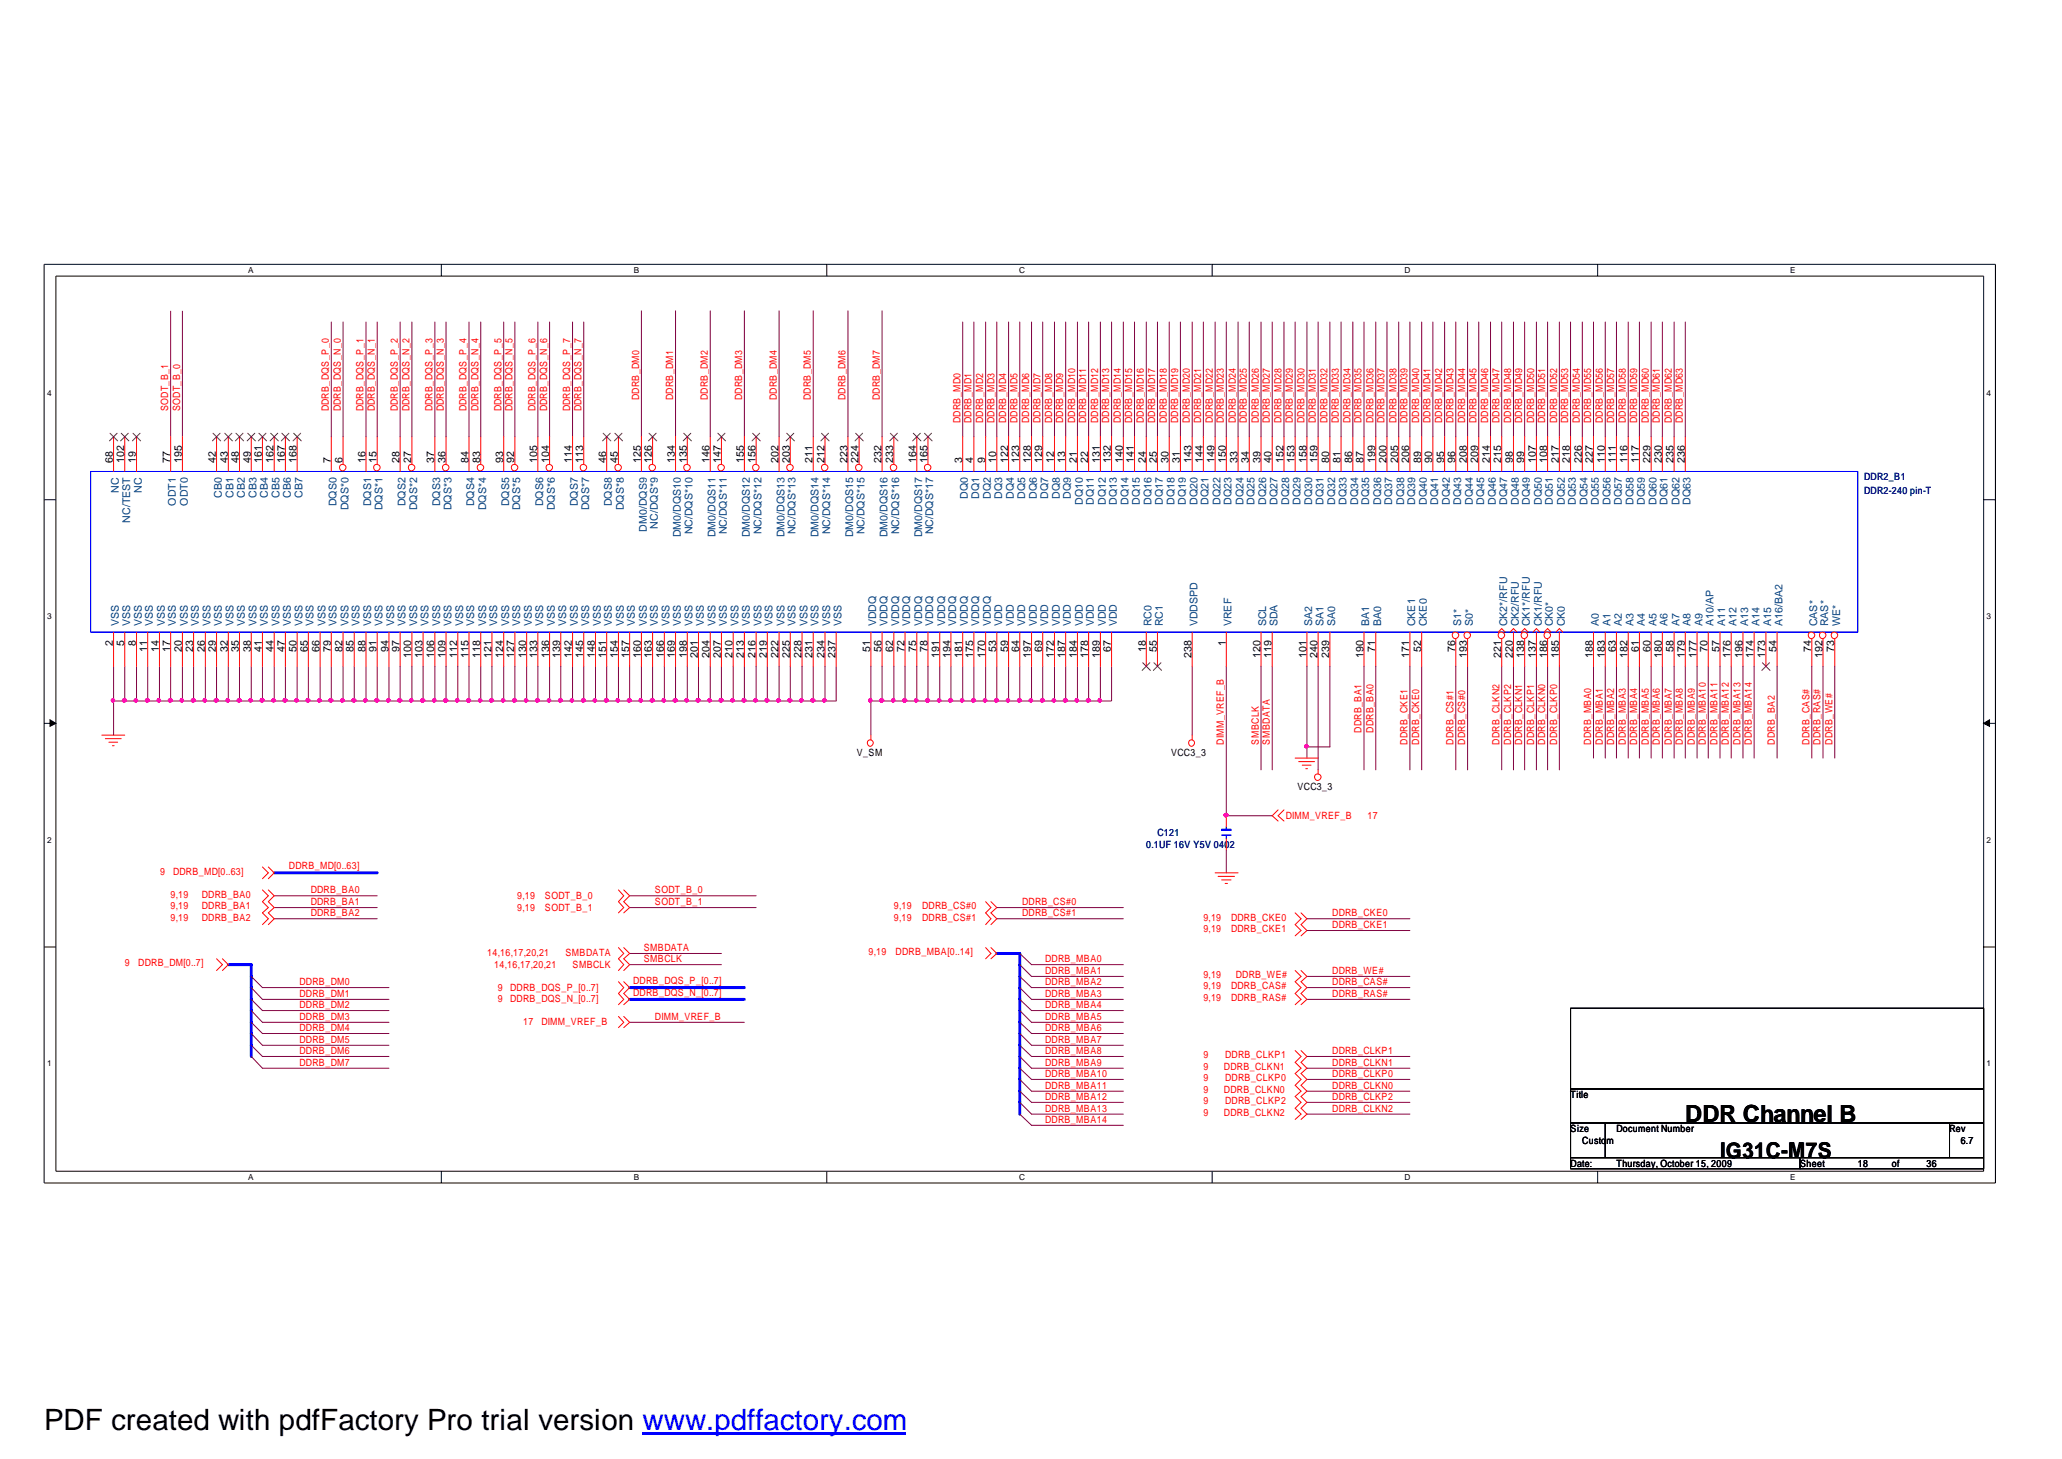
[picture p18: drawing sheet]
<svg xmlns="http://www.w3.org/2000/svg" width="297mm" height="210mm" viewBox="0 0 297 210" stroke-linecap="round" stroke-linejoin="round" font-family="sans-serif">
<defs><g id="words">
<text font-size="4.2" x="6.3" y="205.7">PDF created with pdfFactory Pro trial version www.pdffactory.com</text>
<text font-size="3.4" x="242.5" y="161.4">DDR Channel B</text>
<text font-size="3.1" x="247.5" y="166.6">IG31C-M7S</text>
<g font-size="1.5">
<text x="16.3" y="66.6" transform="rotate(-90 16.3 66.6)">68</text>
<text x="17.9" y="66.6" transform="rotate(-90 17.9 66.6)">102</text>
<text x="19.6" y="66.6" transform="rotate(-90 19.6 66.6)">19</text>
<text x="24.5" y="66.6" transform="rotate(-90 24.5 66.6)">77</text>
<text x="26.2" y="66.6" transform="rotate(-90 26.2 66.6)">195</text>
<text x="31.1" y="66.6" transform="rotate(-90 31.1 66.6)">42</text>
<text x="32.8" y="66.6" transform="rotate(-90 32.8 66.6)">43</text>
<text x="34.4" y="66.6" transform="rotate(-90 34.4 66.6)">48</text>
<text x="36.1" y="66.6" transform="rotate(-90 36.1 66.6)">49</text>
<text x="37.7" y="66.6" transform="rotate(-90 37.7 66.6)">161</text>
<text x="39.4" y="66.6" transform="rotate(-90 39.4 66.6)">162</text>
<text x="41" y="66.6" transform="rotate(-90 41 66.6)">167</text>
<text x="42.7" y="66.6" transform="rotate(-90 42.7 66.6)">168</text>
<text x="47.6" y="66.6" transform="rotate(-90 47.6 66.6)">7</text>
<text x="49.3" y="66.6" transform="rotate(-90 49.3 66.6)">6</text>
<text x="52.6" y="66.6" transform="rotate(-90 52.6 66.6)">16</text>
<text x="54.2" y="66.6" transform="rotate(-90 54.2 66.6)">15</text>
<text x="57.5" y="66.6" transform="rotate(-90 57.5 66.6)">28</text>
<text x="59.2" y="66.6" transform="rotate(-90 59.2 66.6)">27</text>
<text x="62.5" y="66.6" transform="rotate(-90 62.5 66.6)">37</text>
<text x="64.1" y="66.6" transform="rotate(-90 64.1 66.6)">36</text>
<text x="67.4" y="66.6" transform="rotate(-90 67.4 66.6)">84</text>
<text x="69.1" y="66.6" transform="rotate(-90 69.1 66.6)">83</text>
<text x="72.4" y="66.6" transform="rotate(-90 72.4 66.6)">93</text>
<text x="74" y="66.6" transform="rotate(-90 74 66.6)">92</text>
<text x="77.3" y="66.6" transform="rotate(-90 77.3 66.6)">105</text>
<text x="79" y="66.6" transform="rotate(-90 79 66.6)">104</text>
<text x="82.3" y="66.6" transform="rotate(-90 82.3 66.6)">114</text>
<text x="83.9" y="66.6" transform="rotate(-90 83.9 66.6)">113</text>
<text x="87.2" y="66.6" transform="rotate(-90 87.2 66.6)">46</text>
<text x="88.9" y="66.6" transform="rotate(-90 88.9 66.6)">45</text>
<text x="92.2" y="66.6" transform="rotate(-90 92.2 66.6)">125</text>
<text x="93.8" y="66.6" transform="rotate(-90 93.8 66.6)">126</text>
<text x="97.1" y="66.6" transform="rotate(-90 97.1 66.6)">134</text>
<text x="98.8" y="66.6" transform="rotate(-90 98.8 66.6)">135</text>
<text x="102.1" y="66.6" transform="rotate(-90 102.1 66.6)">146</text>
<text x="103.7" y="66.6" transform="rotate(-90 103.7 66.6)">147</text>
<text x="107" y="66.6" transform="rotate(-90 107 66.6)">155</text>
<text x="108.7" y="66.6" transform="rotate(-90 108.7 66.6)">156</text>
<text x="112" y="66.6" transform="rotate(-90 112 66.6)">202</text>
<text x="113.6" y="66.6" transform="rotate(-90 113.6 66.6)">203</text>
<text x="116.9" y="66.6" transform="rotate(-90 116.9 66.6)">211</text>
<text x="118.6" y="66.6" transform="rotate(-90 118.6 66.6)">212</text>
<text x="121.9" y="66.6" transform="rotate(-90 121.9 66.6)">223</text>
<text x="123.5" y="66.6" transform="rotate(-90 123.5 66.6)">224</text>
<text x="126.8" y="66.6" transform="rotate(-90 126.8 66.6)">232</text>
<text x="128.5" y="66.6" transform="rotate(-90 128.5 66.6)">233</text>
<text x="131.8" y="66.6" transform="rotate(-90 131.8 66.6)">164</text>
<text x="133.4" y="66.6" transform="rotate(-90 133.4 66.6)">165</text>
<text x="138.4" y="66.6" transform="rotate(-90 138.4 66.6)">3</text>
<text x="140" y="66.6" transform="rotate(-90 140 66.6)">4</text>
<text x="141.7" y="66.6" transform="rotate(-90 141.7 66.6)">9</text>
<text x="143.3" y="66.6" transform="rotate(-90 143.3 66.6)">10</text>
<text x="145" y="66.6" transform="rotate(-90 145 66.6)">122</text>
<text x="146.6" y="66.6" transform="rotate(-90 146.6 66.6)">123</text>
<text x="148.3" y="66.6" transform="rotate(-90 148.3 66.6)">128</text>
<text x="149.9" y="66.6" transform="rotate(-90 149.9 66.6)">129</text>
<text x="151.6" y="66.6" transform="rotate(-90 151.6 66.6)">12</text>
<text x="153.2" y="66.6" transform="rotate(-90 153.2 66.6)">13</text>
<text x="154.9" y="66.6" transform="rotate(-90 154.9 66.6)">21</text>
<text x="156.5" y="66.6" transform="rotate(-90 156.5 66.6)">22</text>
<text x="158.2" y="66.6" transform="rotate(-90 158.2 66.6)">131</text>
<text x="159.9" y="66.6" transform="rotate(-90 159.9 66.6)">132</text>
<text x="161.5" y="66.6" transform="rotate(-90 161.5 66.6)">140</text>
<text x="163.2" y="66.6" transform="rotate(-90 163.2 66.6)">141</text>
<text x="164.8" y="66.6" transform="rotate(-90 164.8 66.6)">24</text>
<text x="166.5" y="66.6" transform="rotate(-90 166.5 66.6)">25</text>
<text x="168.1" y="66.6" transform="rotate(-90 168.1 66.6)">30</text>
<text x="169.8" y="66.6" transform="rotate(-90 169.8 66.6)">31</text>
<text x="171.4" y="66.6" transform="rotate(-90 171.4 66.6)">143</text>
<text x="173.1" y="66.6" transform="rotate(-90 173.1 66.6)">144</text>
<text x="174.8" y="66.6" transform="rotate(-90 174.8 66.6)">149</text>
<text x="176.4" y="66.6" transform="rotate(-90 176.4 66.6)">150</text>
<text x="178.1" y="66.6" transform="rotate(-90 178.1 66.6)">33</text>
<text x="179.7" y="66.6" transform="rotate(-90 179.7 66.6)">34</text>
<text x="181.4" y="66.6" transform="rotate(-90 181.4 66.6)">39</text>
<text x="183" y="66.6" transform="rotate(-90 183 66.6)">40</text>
<text x="184.7" y="66.6" transform="rotate(-90 184.7 66.6)">152</text>
<text x="186.3" y="66.6" transform="rotate(-90 186.3 66.6)">153</text>
<text x="188" y="66.6" transform="rotate(-90 188 66.6)">158</text>
<text x="189.6" y="66.6" transform="rotate(-90 189.6 66.6)">159</text>
<text x="191.3" y="66.6" transform="rotate(-90 191.3 66.6)">80</text>
<text x="192.9" y="66.6" transform="rotate(-90 192.9 66.6)">81</text>
<text x="194.6" y="66.6" transform="rotate(-90 194.6 66.6)">86</text>
<text x="196.2" y="66.6" transform="rotate(-90 196.2 66.6)">87</text>
<text x="197.9" y="66.6" transform="rotate(-90 197.9 66.6)">199</text>
<text x="199.5" y="66.6" transform="rotate(-90 199.5 66.6)">200</text>
<text x="201.2" y="66.6" transform="rotate(-90 201.2 66.6)">205</text>
<text x="202.8" y="66.6" transform="rotate(-90 202.8 66.6)">206</text>
<text x="204.5" y="66.6" transform="rotate(-90 204.5 66.6)">89</text>
<text x="206.1" y="66.6" transform="rotate(-90 206.1 66.6)">90</text>
<text x="207.8" y="66.6" transform="rotate(-90 207.8 66.6)">95</text>
<text x="209.4" y="66.6" transform="rotate(-90 209.4 66.6)">96</text>
<text x="211.1" y="66.6" transform="rotate(-90 211.1 66.6)">208</text>
<text x="212.7" y="66.6" transform="rotate(-90 212.7 66.6)">209</text>
<text x="214.4" y="66.6" transform="rotate(-90 214.4 66.6)">214</text>
<text x="216" y="66.6" transform="rotate(-90 216 66.6)">215</text>
<text x="217.7" y="66.6" transform="rotate(-90 217.7 66.6)">98</text>
<text x="219.3" y="66.6" transform="rotate(-90 219.3 66.6)">99</text>
<text x="221" y="66.6" transform="rotate(-90 221 66.6)">107</text>
<text x="222.6" y="66.6" transform="rotate(-90 222.6 66.6)">108</text>
<text x="224.3" y="66.6" transform="rotate(-90 224.3 66.6)">217</text>
<text x="225.9" y="66.6" transform="rotate(-90 225.9 66.6)">218</text>
<text x="227.6" y="66.6" transform="rotate(-90 227.6 66.6)">226</text>
<text x="229.2" y="66.6" transform="rotate(-90 229.2 66.6)">227</text>
<text x="230.9" y="66.6" transform="rotate(-90 230.9 66.6)">110</text>
<text x="232.5" y="66.6" transform="rotate(-90 232.5 66.6)">111</text>
<text x="234.2" y="66.6" transform="rotate(-90 234.2 66.6)">116</text>
<text x="235.8" y="66.6" transform="rotate(-90 235.8 66.6)">117</text>
<text x="237.5" y="66.6" transform="rotate(-90 237.5 66.6)">229</text>
<text x="239.1" y="66.6" transform="rotate(-90 239.1 66.6)">230</text>
<text x="240.8" y="66.6" transform="rotate(-90 240.8 66.6)">235</text>
<text x="242.4" y="66.6" transform="rotate(-90 242.4 66.6)">236</text>
<text x="16.3" y="93" transform="rotate(-90 16.3 93)">2</text>
<text x="17.9" y="93" transform="rotate(-90 17.9 93)">5</text>
<text x="19.6" y="93" transform="rotate(-90 19.6 93)">8</text>
<text x="21.2" y="93.8" transform="rotate(-90 21.2 93.8)">11</text>
<text x="22.9" y="93.8" transform="rotate(-90 22.9 93.8)">14</text>
<text x="24.5" y="93.8" transform="rotate(-90 24.5 93.8)">17</text>
<text x="26.2" y="93.8" transform="rotate(-90 26.2 93.8)">20</text>
<text x="27.8" y="93.8" transform="rotate(-90 27.8 93.8)">23</text>
<text x="29.5" y="93.8" transform="rotate(-90 29.5 93.8)">26</text>
<text x="31.1" y="93.8" transform="rotate(-90 31.1 93.8)">29</text>
<text x="32.8" y="93.8" transform="rotate(-90 32.8 93.8)">32</text>
<text x="34.4" y="93.8" transform="rotate(-90 34.4 93.8)">35</text>
<text x="36.1" y="93.8" transform="rotate(-90 36.1 93.8)">38</text>
<text x="37.7" y="93.8" transform="rotate(-90 37.7 93.8)">41</text>
<text x="39.4" y="93.8" transform="rotate(-90 39.4 93.8)">44</text>
<text x="41" y="93.8" transform="rotate(-90 41 93.8)">47</text>
<text x="42.7" y="93.8" transform="rotate(-90 42.7 93.8)">50</text>
<text x="44.3" y="93.8" transform="rotate(-90 44.3 93.8)">65</text>
<text x="46" y="93.8" transform="rotate(-90 46 93.8)">66</text>
<text x="47.6" y="93.8" transform="rotate(-90 47.6 93.8)">79</text>
<text x="49.3" y="93.8" transform="rotate(-90 49.3 93.8)">82</text>
<text x="50.9" y="93.8" transform="rotate(-90 50.9 93.8)">85</text>
<text x="52.6" y="93.8" transform="rotate(-90 52.6 93.8)">88</text>
<text x="54.2" y="93.8" transform="rotate(-90 54.2 93.8)">91</text>
<text x="55.9" y="93.8" transform="rotate(-90 55.9 93.8)">94</text>
<text x="57.5" y="93.8" transform="rotate(-90 57.5 93.8)">97</text>
<text x="59.2" y="94.7" transform="rotate(-90 59.2 94.7)">100</text>
<text x="60.8" y="94.7" transform="rotate(-90 60.8 94.7)">103</text>
<text x="62.5" y="94.7" transform="rotate(-90 62.5 94.7)">106</text>
<text x="64.1" y="94.7" transform="rotate(-90 64.1 94.7)">109</text>
<text x="65.8" y="94.7" transform="rotate(-90 65.8 94.7)">112</text>
<text x="67.4" y="94.7" transform="rotate(-90 67.4 94.7)">115</text>
<text x="69.1" y="94.7" transform="rotate(-90 69.1 94.7)">118</text>
<text x="70.7" y="94.7" transform="rotate(-90 70.7 94.7)">121</text>
<text x="72.4" y="94.7" transform="rotate(-90 72.4 94.7)">124</text>
<text x="74" y="94.7" transform="rotate(-90 74 94.7)">127</text>
<text x="75.7" y="94.7" transform="rotate(-90 75.7 94.7)">130</text>
<text x="77.3" y="94.7" transform="rotate(-90 77.3 94.7)">133</text>
<text x="79" y="94.7" transform="rotate(-90 79 94.7)">136</text>
<text x="80.6" y="94.7" transform="rotate(-90 80.6 94.7)">139</text>
<text x="82.3" y="94.7" transform="rotate(-90 82.3 94.7)">142</text>
<text x="83.9" y="94.7" transform="rotate(-90 83.9 94.7)">145</text>
<text x="85.6" y="94.7" transform="rotate(-90 85.6 94.7)">148</text>
<text x="87.2" y="94.7" transform="rotate(-90 87.2 94.7)">151</text>
<text x="88.9" y="94.7" transform="rotate(-90 88.9 94.7)">154</text>
<text x="90.5" y="94.7" transform="rotate(-90 90.5 94.7)">157</text>
<text x="92.2" y="94.7" transform="rotate(-90 92.2 94.7)">160</text>
<text x="93.8" y="94.7" transform="rotate(-90 93.8 94.7)">163</text>
<text x="95.5" y="94.7" transform="rotate(-90 95.5 94.7)">166</text>
<text x="97.1" y="94.7" transform="rotate(-90 97.1 94.7)">169</text>
<text x="98.8" y="94.7" transform="rotate(-90 98.8 94.7)">198</text>
<text x="100.4" y="94.7" transform="rotate(-90 100.4 94.7)">201</text>
<text x="102.1" y="94.7" transform="rotate(-90 102.1 94.7)">204</text>
<text x="103.7" y="94.7" transform="rotate(-90 103.7 94.7)">207</text>
<text x="105.4" y="94.7" transform="rotate(-90 105.4 94.7)">210</text>
<text x="107" y="94.7" transform="rotate(-90 107 94.7)">213</text>
<text x="108.7" y="94.7" transform="rotate(-90 108.7 94.7)">216</text>
<text x="110.3" y="94.7" transform="rotate(-90 110.3 94.7)">219</text>
<text x="112" y="94.7" transform="rotate(-90 112 94.7)">222</text>
<text x="113.6" y="94.7" transform="rotate(-90 113.6 94.7)">225</text>
<text x="115.3" y="94.7" transform="rotate(-90 115.3 94.7)">228</text>
<text x="116.9" y="94.7" transform="rotate(-90 116.9 94.7)">231</text>
<text x="118.6" y="94.7" transform="rotate(-90 118.6 94.7)">234</text>
<text x="120.2" y="94.7" transform="rotate(-90 120.2 94.7)">237</text>
<text x="125.2" y="93.8" transform="rotate(-90 125.2 93.8)">51</text>
<text x="126.8" y="93.8" transform="rotate(-90 126.8 93.8)">56</text>
<text x="128.5" y="93.8" transform="rotate(-90 128.5 93.8)">62</text>
<text x="130.1" y="93.8" transform="rotate(-90 130.1 93.8)">72</text>
<text x="131.8" y="93.8" transform="rotate(-90 131.8 93.8)">75</text>
<text x="133.4" y="93.8" transform="rotate(-90 133.4 93.8)">78</text>
<text x="135.1" y="94.7" transform="rotate(-90 135.1 94.7)">191</text>
<text x="136.7" y="94.7" transform="rotate(-90 136.7 94.7)">194</text>
<text x="138.4" y="94.7" transform="rotate(-90 138.4 94.7)">181</text>
<text x="140" y="94.7" transform="rotate(-90 140 94.7)">175</text>
<text x="141.7" y="94.7" transform="rotate(-90 141.7 94.7)">170</text>
<text x="143.3" y="93.8" transform="rotate(-90 143.3 93.8)">53</text>
<text x="145" y="93.8" transform="rotate(-90 145 93.8)">59</text>
<text x="146.6" y="93.8" transform="rotate(-90 146.6 93.8)">64</text>
<text x="148.3" y="94.7" transform="rotate(-90 148.3 94.7)">197</text>
<text x="149.9" y="93.8" transform="rotate(-90 149.9 93.8)">69</text>
<text x="151.6" y="94.7" transform="rotate(-90 151.6 94.7)">172</text>
<text x="153.2" y="94.7" transform="rotate(-90 153.2 94.7)">187</text>
<text x="154.9" y="94.7" transform="rotate(-90 154.9 94.7)">184</text>
<text x="156.5" y="94.7" transform="rotate(-90 156.5 94.7)">178</text>
<text x="158.2" y="94.7" transform="rotate(-90 158.2 94.7)">189</text>
<text x="159.9" y="93.8" transform="rotate(-90 159.9 93.8)">67</text>
<text x="164.8" y="93.8" transform="rotate(-90 164.8 93.8)">18</text>
<text x="166.5" y="93.8" transform="rotate(-90 166.5 93.8)">55</text>
<text x="171.4" y="94.7" transform="rotate(-90 171.4 94.7)">238</text>
<text x="176.4" y="93" transform="rotate(-90 176.4 93)">1</text>
<text x="181.4" y="94.7" transform="rotate(-90 181.4 94.7)">120</text>
<text x="183" y="94.7" transform="rotate(-90 183 94.7)">119</text>
<text x="188" y="94.7" transform="rotate(-90 188 94.7)">101</text>
<text x="189.6" y="94.7" transform="rotate(-90 189.6 94.7)">240</text>
<text x="191.3" y="94.7" transform="rotate(-90 191.3 94.7)">239</text>
<text x="196.2" y="94.7" transform="rotate(-90 196.2 94.7)">190</text>
<text x="197.9" y="93.8" transform="rotate(-90 197.9 93.8)">71</text>
<text x="202.8" y="94.7" transform="rotate(-90 202.8 94.7)">171</text>
<text x="204.5" y="93.8" transform="rotate(-90 204.5 93.8)">52</text>
<text x="209.4" y="93.8" transform="rotate(-90 209.4 93.8)">76</text>
<text x="211.1" y="94.7" transform="rotate(-90 211.1 94.7)">193</text>
<text x="216" y="94.7" transform="rotate(-90 216 94.7)">221</text>
<text x="217.7" y="94.7" transform="rotate(-90 217.7 94.7)">220</text>
<text x="219.3" y="94.7" transform="rotate(-90 219.3 94.7)">138</text>
<text x="221" y="94.7" transform="rotate(-90 221 94.7)">137</text>
<text x="222.6" y="94.7" transform="rotate(-90 222.6 94.7)">186</text>
<text x="224.3" y="94.7" transform="rotate(-90 224.3 94.7)">185</text>
<text x="229.2" y="94.7" transform="rotate(-90 229.2 94.7)">188</text>
<text x="230.9" y="94.7" transform="rotate(-90 230.9 94.7)">183</text>
<text x="232.5" y="93.8" transform="rotate(-90 232.5 93.8)">63</text>
<text x="234.2" y="94.7" transform="rotate(-90 234.2 94.7)">182</text>
<text x="235.8" y="93.8" transform="rotate(-90 235.8 93.8)">61</text>
<text x="237.5" y="93.8" transform="rotate(-90 237.5 93.8)">60</text>
<text x="239.1" y="94.7" transform="rotate(-90 239.1 94.7)">180</text>
<text x="240.8" y="93.8" transform="rotate(-90 240.8 93.8)">58</text>
<text x="242.4" y="94.7" transform="rotate(-90 242.4 94.7)">179</text>
<text x="244.1" y="94.7" transform="rotate(-90 244.1 94.7)">177</text>
<text x="245.7" y="93.8" transform="rotate(-90 245.7 93.8)">70</text>
<text x="247.4" y="93.8" transform="rotate(-90 247.4 93.8)">57</text>
<text x="249" y="94.7" transform="rotate(-90 249 94.7)">176</text>
<text x="250.7" y="94.7" transform="rotate(-90 250.7 94.7)">196</text>
<text x="252.3" y="94.7" transform="rotate(-90 252.3 94.7)">174</text>
<text x="254" y="94.7" transform="rotate(-90 254 94.7)">173</text>
<text x="255.6" y="93.8" transform="rotate(-90 255.6 93.8)">54</text>
<text x="260.6" y="93.8" transform="rotate(-90 260.6 93.8)">74</text>
<text x="262.2" y="94.7" transform="rotate(-90 262.2 94.7)">192</text>
<text x="263.9" y="93.8" transform="rotate(-90 263.9 93.8)">73</text>
</g>
<g font-size="1.5" fill="#004080">
<text x="17.1" y="70.9" transform="rotate(-90 17.1 70.9)">NC</text>
<text x="20.4" y="70.9" transform="rotate(-90 20.4 70.9)">NC</text>
<text x="31.9" y="71.6" transform="rotate(-90 31.9 71.6)">CB0</text>
<text x="33.6" y="71.6" transform="rotate(-90 33.6 71.6)">CB1</text>
<text x="35.2" y="71.6" transform="rotate(-90 35.2 71.6)">CB2</text>
<text x="36.9" y="71.6" transform="rotate(-90 36.9 71.6)">CB3</text>
<text x="38.5" y="71.6" transform="rotate(-90 38.5 71.6)">CB4</text>
<text x="40.2" y="71.6" transform="rotate(-90 40.2 71.6)">CB5</text>
<text x="41.8" y="71.6" transform="rotate(-90 41.8 71.6)">CB6</text>
<text x="43.5" y="71.6" transform="rotate(-90 43.5 71.6)">CB7</text>
<text x="139.3" y="71.8" transform="rotate(-90 139.3 71.8)">DQ0</text>
<text x="140.9" y="71.8" transform="rotate(-90 140.9 71.8)">DQ1</text>
<text x="142.6" y="71.8" transform="rotate(-90 142.6 71.8)">DQ2</text>
<text x="144.2" y="71.8" transform="rotate(-90 144.2 71.8)">DQ3</text>
<text x="145.9" y="71.8" transform="rotate(-90 145.9 71.8)">DQ4</text>
<text x="147.5" y="71.8" transform="rotate(-90 147.5 71.8)">DQ5</text>
<text x="149.2" y="71.8" transform="rotate(-90 149.2 71.8)">DQ6</text>
<text x="150.8" y="71.8" transform="rotate(-90 150.8 71.8)">DQ7</text>
<text x="152.5" y="71.8" transform="rotate(-90 152.5 71.8)">DQ8</text>
<text x="154.1" y="71.8" transform="rotate(-90 154.1 71.8)">DQ9</text>
<text x="18.7" y="75.2" transform="rotate(-90 18.7 75.2)">NC/TEST</text>
<text x="25.3" y="72.7" transform="rotate(-90 25.3 72.7)">ODT1</text>
<text x="27" y="72.7" transform="rotate(-90 27 72.7)">ODT0</text>
<text x="48.4" y="72.8" transform="rotate(-90 48.4 72.8)">DQS0</text>
<text x="50.1" y="73.4" transform="rotate(-90 50.1 73.4)">DQS*0</text>
<text x="53.4" y="72.8" transform="rotate(-90 53.4 72.8)">DQS1</text>
<text x="55" y="73.4" transform="rotate(-90 55 73.4)">DQS*1</text>
<text x="58.3" y="72.8" transform="rotate(-90 58.3 72.8)">DQS2</text>
<text x="60" y="73.4" transform="rotate(-90 60 73.4)">DQS*2</text>
<text x="63.3" y="72.8" transform="rotate(-90 63.3 72.8)">DQS3</text>
<text x="64.9" y="73.4" transform="rotate(-90 64.9 73.4)">DQS*3</text>
<text x="68.2" y="72.8" transform="rotate(-90 68.2 72.8)">DQS4</text>
<text x="69.9" y="73.4" transform="rotate(-90 69.9 73.4)">DQS*4</text>
<text x="73.2" y="72.8" transform="rotate(-90 73.2 72.8)">DQS5</text>
<text x="74.8" y="73.4" transform="rotate(-90 74.8 73.4)">DQS*5</text>
<text x="78.1" y="72.8" transform="rotate(-90 78.1 72.8)">DQS6</text>
<text x="79.8" y="73.4" transform="rotate(-90 79.8 73.4)">DQS*6</text>
<text x="83.1" y="72.8" transform="rotate(-90 83.1 72.8)">DQS7</text>
<text x="84.8" y="73.4" transform="rotate(-90 84.8 73.4)">DQS*7</text>
<text x="88.1" y="72.8" transform="rotate(-90 88.1 72.8)">DQS8</text>
<text x="89.7" y="73.4" transform="rotate(-90 89.7 73.4)">DQS*8</text>
<text x="93" y="76.5" transform="rotate(-90 93 76.5)">DM0/DQS9</text>
<text x="94.7" y="76" transform="rotate(-90 94.7 76)">NC/DQS*9</text>
<text x="98" y="77.3" transform="rotate(-90 98 77.3)">DM0/DQS10</text>
<text x="99.7" y="76.9" transform="rotate(-90 99.7 76.9)">NC/DQS*10</text>
<text x="103" y="77.3" transform="rotate(-90 103 77.3)">DM0/DQS11</text>
<text x="104.6" y="76.9" transform="rotate(-90 104.6 76.9)">NC/DQS*11</text>
<text x="107.9" y="77.3" transform="rotate(-90 107.9 77.3)">DM0/DQS12</text>
<text x="109.6" y="76.9" transform="rotate(-90 109.6 76.9)">NC/DQS*12</text>
<text x="112.9" y="77.3" transform="rotate(-90 112.9 77.3)">DM0/DQS13</text>
<text x="114.5" y="76.9" transform="rotate(-90 114.5 76.9)">NC/DQS*13</text>
<text x="117.8" y="77.3" transform="rotate(-90 117.8 77.3)">DM0/DQS14</text>
<text x="119.5" y="76.9" transform="rotate(-90 119.5 76.9)">NC/DQS*14</text>
<text x="122.8" y="77.3" transform="rotate(-90 122.8 77.3)">DM0/DQS15</text>
<text x="124.4" y="76.9" transform="rotate(-90 124.4 76.9)">NC/DQS*15</text>
<text x="127.7" y="77.3" transform="rotate(-90 127.7 77.3)">DM0/DQS16</text>
<text x="129.4" y="76.9" transform="rotate(-90 129.4 76.9)">NC/DQS*16</text>
<text x="132.7" y="77.3" transform="rotate(-90 132.7 77.3)">DM0/DQS17</text>
<text x="134.3" y="76.9" transform="rotate(-90 134.3 76.9)">NC/DQS*17</text>
<text x="155.8" y="72.7" transform="rotate(-90 155.8 72.7)">DQ10</text>
<text x="157.4" y="72.7" transform="rotate(-90 157.4 72.7)">DQ11</text>
<text x="159.1" y="72.7" transform="rotate(-90 159.1 72.7)">DQ12</text>
<text x="160.7" y="72.7" transform="rotate(-90 160.7 72.7)">DQ13</text>
<text x="162.4" y="72.7" transform="rotate(-90 162.4 72.7)">DQ14</text>
<text x="164" y="72.7" transform="rotate(-90 164 72.7)">DQ15</text>
<text x="165.7" y="72.7" transform="rotate(-90 165.7 72.7)">DQ16</text>
<text x="167.3" y="72.7" transform="rotate(-90 167.3 72.7)">DQ17</text>
<text x="169" y="72.7" transform="rotate(-90 169 72.7)">DQ18</text>
<text x="170.6" y="72.7" transform="rotate(-90 170.6 72.7)">DQ19</text>
<text x="172.3" y="72.7" transform="rotate(-90 172.3 72.7)">DQ20</text>
<text x="173.9" y="72.7" transform="rotate(-90 173.9 72.7)">DQ21</text>
<text x="175.6" y="72.7" transform="rotate(-90 175.6 72.7)">DQ22</text>
<text x="177.2" y="72.7" transform="rotate(-90 177.2 72.7)">DQ23</text>
<text x="178.9" y="72.7" transform="rotate(-90 178.9 72.7)">DQ24</text>
<text x="180.5" y="72.7" transform="rotate(-90 180.5 72.7)">DQ25</text>
<text x="182.2" y="72.7" transform="rotate(-90 182.2 72.7)">DQ26</text>
<text x="183.8" y="72.7" transform="rotate(-90 183.8 72.7)">DQ27</text>
<text x="185.5" y="72.7" transform="rotate(-90 185.5 72.7)">DQ28</text>
<text x="187.1" y="72.7" transform="rotate(-90 187.1 72.7)">DQ29</text>
<text x="188.8" y="72.7" transform="rotate(-90 188.8 72.7)">DQ30</text>
<text x="190.4" y="72.7" transform="rotate(-90 190.4 72.7)">DQ31</text>
<text x="192.1" y="72.7" transform="rotate(-90 192.1 72.7)">DQ32</text>
<text x="193.7" y="72.7" transform="rotate(-90 193.7 72.7)">DQ33</text>
<text x="195.4" y="72.7" transform="rotate(-90 195.4 72.7)">DQ34</text>
<text x="197" y="72.7" transform="rotate(-90 197 72.7)">DQ35</text>
<text x="198.7" y="72.7" transform="rotate(-90 198.7 72.7)">DQ36</text>
<text x="200.3" y="72.7" transform="rotate(-90 200.3 72.7)">DQ37</text>
<text x="202" y="72.7" transform="rotate(-90 202 72.7)">DQ38</text>
<text x="203.6" y="72.7" transform="rotate(-90 203.6 72.7)">DQ39</text>
<text x="205.3" y="72.7" transform="rotate(-90 205.3 72.7)">DQ40</text>
<text x="206.9" y="72.7" transform="rotate(-90 206.9 72.7)">DQ41</text>
<text x="208.6" y="72.7" transform="rotate(-90 208.6 72.7)">DQ42</text>
<text x="210.2" y="72.7" transform="rotate(-90 210.2 72.7)">DQ43</text>
<text x="211.9" y="72.7" transform="rotate(-90 211.9 72.7)">DQ44</text>
<text x="213.5" y="72.7" transform="rotate(-90 213.5 72.7)">DQ45</text>
<text x="215.2" y="72.7" transform="rotate(-90 215.2 72.7)">DQ46</text>
<text x="216.8" y="72.7" transform="rotate(-90 216.8 72.7)">DQ47</text>
<text x="218.5" y="72.7" transform="rotate(-90 218.5 72.7)">DQ48</text>
<text x="220.1" y="72.7" transform="rotate(-90 220.1 72.7)">DQ49</text>
<text x="221.8" y="72.7" transform="rotate(-90 221.8 72.7)">DQ50</text>
<text x="223.4" y="72.7" transform="rotate(-90 223.4 72.7)">DQ51</text>
<text x="225.1" y="72.7" transform="rotate(-90 225.1 72.7)">DQ52</text>
<text x="226.7" y="72.7" transform="rotate(-90 226.7 72.7)">DQ53</text>
<text x="228.4" y="72.7" transform="rotate(-90 228.4 72.7)">DQ54</text>
<text x="230" y="72.7" transform="rotate(-90 230 72.7)">DQ55</text>
<text x="231.7" y="72.7" transform="rotate(-90 231.7 72.7)">DQ56</text>
<text x="233.3" y="72.7" transform="rotate(-90 233.3 72.7)">DQ57</text>
<text x="235" y="72.7" transform="rotate(-90 235 72.7)">DQ58</text>
<text x="236.6" y="72.7" transform="rotate(-90 236.6 72.7)">DQ59</text>
<text x="238.3" y="72.7" transform="rotate(-90 238.3 72.7)">DQ60</text>
<text x="239.9" y="72.7" transform="rotate(-90 239.9 72.7)">DQ61</text>
<text x="241.6" y="72.7" transform="rotate(-90 241.6 72.7)">DQ62</text>
<text x="243.2" y="72.7" transform="rotate(-90 243.2 72.7)">DQ63</text>
<text x="17.1" y="90.1" transform="rotate(-90 17.1 90.1)">VSS</text>
<text x="18.7" y="90.1" transform="rotate(-90 18.7 90.1)">VSS</text>
<text x="20.4" y="90.1" transform="rotate(-90 20.4 90.1)">VSS</text>
<text x="22" y="90.1" transform="rotate(-90 22 90.1)">VSS</text>
<text x="23.7" y="90.1" transform="rotate(-90 23.7 90.1)">VSS</text>
<text x="25.3" y="90.1" transform="rotate(-90 25.3 90.1)">VSS</text>
<text x="27" y="90.1" transform="rotate(-90 27 90.1)">VSS</text>
<text x="28.6" y="90.1" transform="rotate(-90 28.6 90.1)">VSS</text>
<text x="30.3" y="90.1" transform="rotate(-90 30.3 90.1)">VSS</text>
<text x="31.9" y="90.1" transform="rotate(-90 31.9 90.1)">VSS</text>
<text x="33.6" y="90.1" transform="rotate(-90 33.6 90.1)">VSS</text>
<text x="35.2" y="90.1" transform="rotate(-90 35.2 90.1)">VSS</text>
<text x="36.9" y="90.1" transform="rotate(-90 36.9 90.1)">VSS</text>
<text x="38.5" y="90.1" transform="rotate(-90 38.5 90.1)">VSS</text>
<text x="40.2" y="90.1" transform="rotate(-90 40.2 90.1)">VSS</text>
<text x="41.8" y="90.1" transform="rotate(-90 41.8 90.1)">VSS</text>
<text x="43.5" y="90.1" transform="rotate(-90 43.5 90.1)">VSS</text>
<text x="45.1" y="90.1" transform="rotate(-90 45.1 90.1)">VSS</text>
<text x="46.8" y="90.1" transform="rotate(-90 46.8 90.1)">VSS</text>
<text x="48.4" y="90.1" transform="rotate(-90 48.4 90.1)">VSS</text>
<text x="50.1" y="90.1" transform="rotate(-90 50.1 90.1)">VSS</text>
<text x="51.7" y="90.1" transform="rotate(-90 51.7 90.1)">VSS</text>
<text x="53.4" y="90.1" transform="rotate(-90 53.4 90.1)">VSS</text>
<text x="55" y="90.1" transform="rotate(-90 55 90.1)">VSS</text>
<text x="56.7" y="90.1" transform="rotate(-90 56.7 90.1)">VSS</text>
<text x="58.3" y="90.1" transform="rotate(-90 58.3 90.1)">VSS</text>
<text x="60" y="90.1" transform="rotate(-90 60 90.1)">VSS</text>
<text x="61.6" y="90.1" transform="rotate(-90 61.6 90.1)">VSS</text>
<text x="63.3" y="90.1" transform="rotate(-90 63.3 90.1)">VSS</text>
<text x="64.9" y="90.1" transform="rotate(-90 64.9 90.1)">VSS</text>
<text x="66.6" y="90.1" transform="rotate(-90 66.6 90.1)">VSS</text>
<text x="68.2" y="90.1" transform="rotate(-90 68.2 90.1)">VSS</text>
<text x="69.9" y="90.1" transform="rotate(-90 69.9 90.1)">VSS</text>
<text x="71.5" y="90.1" transform="rotate(-90 71.5 90.1)">VSS</text>
<text x="73.2" y="90.1" transform="rotate(-90 73.2 90.1)">VSS</text>
<text x="74.8" y="90.1" transform="rotate(-90 74.8 90.1)">VSS</text>
<text x="76.5" y="90.1" transform="rotate(-90 76.5 90.1)">VSS</text>
<text x="78.1" y="90.1" transform="rotate(-90 78.1 90.1)">VSS</text>
<text x="79.8" y="90.1" transform="rotate(-90 79.8 90.1)">VSS</text>
<text x="81.4" y="90.1" transform="rotate(-90 81.4 90.1)">VSS</text>
<text x="83.1" y="90.1" transform="rotate(-90 83.1 90.1)">VSS</text>
<text x="84.8" y="90.1" transform="rotate(-90 84.8 90.1)">VSS</text>
<text x="86.4" y="90.1" transform="rotate(-90 86.4 90.1)">VSS</text>
<text x="88.1" y="90.1" transform="rotate(-90 88.1 90.1)">VSS</text>
<text x="89.7" y="90.1" transform="rotate(-90 89.7 90.1)">VSS</text>
<text x="91.4" y="90.1" transform="rotate(-90 91.4 90.1)">VSS</text>
<text x="93" y="90.1" transform="rotate(-90 93 90.1)">VSS</text>
<text x="94.7" y="90.1" transform="rotate(-90 94.7 90.1)">VSS</text>
<text x="96.4" y="90.1" transform="rotate(-90 96.4 90.1)">VSS</text>
<text x="98" y="90.1" transform="rotate(-90 98 90.1)">VSS</text>
<text x="99.7" y="90.1" transform="rotate(-90 99.7 90.1)">VSS</text>
<text x="101.3" y="90.1" transform="rotate(-90 101.3 90.1)">VSS</text>
<text x="103" y="90.1" transform="rotate(-90 103 90.1)">VSS</text>
<text x="104.6" y="90.1" transform="rotate(-90 104.6 90.1)">VSS</text>
<text x="106.3" y="90.1" transform="rotate(-90 106.3 90.1)">VSS</text>
<text x="107.9" y="90.1" transform="rotate(-90 107.9 90.1)">VSS</text>
<text x="109.6" y="90.1" transform="rotate(-90 109.6 90.1)">VSS</text>
<text x="111.2" y="90.1" transform="rotate(-90 111.2 90.1)">VSS</text>
<text x="112.9" y="90.1" transform="rotate(-90 112.9 90.1)">VSS</text>
<text x="114.5" y="90.1" transform="rotate(-90 114.5 90.1)">VSS</text>
<text x="116.2" y="90.1" transform="rotate(-90 116.2 90.1)">VSS</text>
<text x="117.8" y="90.1" transform="rotate(-90 117.8 90.1)">VSS</text>
<text x="119.5" y="90.1" transform="rotate(-90 119.5 90.1)">VSS</text>
<text x="121.1" y="90.1" transform="rotate(-90 121.1 90.1)">VSS</text>
<text x="126.1" y="90.1" transform="rotate(-90 126.1 90.1)">VDDQ</text>
<text x="127.7" y="90.1" transform="rotate(-90 127.7 90.1)">VDDQ</text>
<text x="129.4" y="90.1" transform="rotate(-90 129.4 90.1)">VDDQ</text>
<text x="131" y="90.1" transform="rotate(-90 131 90.1)">VDDQ</text>
<text x="132.7" y="90.1" transform="rotate(-90 132.7 90.1)">VDDQ</text>
<text x="134.3" y="90.1" transform="rotate(-90 134.3 90.1)">VDDQ</text>
<text x="136" y="90.1" transform="rotate(-90 136 90.1)">VDDQ</text>
<text x="137.6" y="90.1" transform="rotate(-90 137.6 90.1)">VDDQ</text>
<text x="139.3" y="90.1" transform="rotate(-90 139.3 90.1)">VDDQ</text>
<text x="140.9" y="90.1" transform="rotate(-90 140.9 90.1)">VDDQ</text>
<text x="142.6" y="90.1" transform="rotate(-90 142.6 90.1)">VDDQ</text>
<text x="144.2" y="90.1" transform="rotate(-90 144.2 90.1)">VDD</text>
<text x="145.9" y="90.1" transform="rotate(-90 145.9 90.1)">VDD</text>
<text x="147.5" y="90.1" transform="rotate(-90 147.5 90.1)">VDD</text>
<text x="149.2" y="90.1" transform="rotate(-90 149.2 90.1)">VDD</text>
<text x="150.8" y="90.1" transform="rotate(-90 150.8 90.1)">VDD</text>
<text x="152.5" y="90.1" transform="rotate(-90 152.5 90.1)">VDD</text>
<text x="154.1" y="90.1" transform="rotate(-90 154.1 90.1)">VDD</text>
<text x="155.8" y="90.1" transform="rotate(-90 155.8 90.1)">VDD</text>
<text x="157.4" y="90.1" transform="rotate(-90 157.4 90.1)">VDD</text>
<text x="159.1" y="90.1" transform="rotate(-90 159.1 90.1)">VDD</text>
<text x="160.7" y="90.1" transform="rotate(-90 160.7 90.1)">VDD</text>
<text x="165.7" y="90.1" transform="rotate(-90 165.7 90.1)">RC0</text>
<text x="167.3" y="90.1" transform="rotate(-90 167.3 90.1)">RC1</text>
<text x="172.3" y="90.1" transform="rotate(-90 172.3 90.1)">VDDSPD</text>
<text x="177.2" y="90.1" transform="rotate(-90 177.2 90.1)">VREF</text>
<text x="182.2" y="90.1" transform="rotate(-90 182.2 90.1)">SCL</text>
<text x="183.8" y="90.1" transform="rotate(-90 183.8 90.1)">SDA</text>
<text x="188.8" y="90.1" transform="rotate(-90 188.8 90.1)">SA2</text>
<text x="190.4" y="90.1" transform="rotate(-90 190.4 90.1)">SA1</text>
<text x="192.1" y="90.1" transform="rotate(-90 192.1 90.1)">SA0</text>
<text x="197" y="90.1" transform="rotate(-90 197 90.1)">BA1</text>
<text x="198.7" y="90.1" transform="rotate(-90 198.7 90.1)">BA0</text>
<text x="203.6" y="90.1" transform="rotate(-90 203.6 90.1)">CKE1</text>
<text x="205.3" y="90.1" transform="rotate(-90 205.3 90.1)">CKE0</text>
<text x="210.2" y="90.1" transform="rotate(-90 210.2 90.1)">S1*</text>
<text x="211.9" y="90.1" transform="rotate(-90 211.9 90.1)">S0*</text>
<text x="216.8" y="90.1" transform="rotate(-90 216.8 90.1)">CK2*/RFU</text>
<text x="218.5" y="90.1" transform="rotate(-90 218.5 90.1)">CK2/RFU</text>
<text x="220.1" y="90.1" transform="rotate(-90 220.1 90.1)">CK1*/RFU</text>
<text x="221.8" y="90.1" transform="rotate(-90 221.8 90.1)">CK1/RFU</text>
<text x="223.4" y="90.1" transform="rotate(-90 223.4 90.1)">CK0*</text>
<text x="225.1" y="90.1" transform="rotate(-90 225.1 90.1)">CK0</text>
<text x="230" y="90.1" transform="rotate(-90 230 90.1)">A0</text>
<text x="231.7" y="90.1" transform="rotate(-90 231.7 90.1)">A1</text>
<text x="233.3" y="90.1" transform="rotate(-90 233.3 90.1)">A2</text>
<text x="235" y="90.1" transform="rotate(-90 235 90.1)">A3</text>
<text x="236.6" y="90.1" transform="rotate(-90 236.6 90.1)">A4</text>
<text x="238.3" y="90.1" transform="rotate(-90 238.3 90.1)">A5</text>
<text x="239.9" y="90.1" transform="rotate(-90 239.9 90.1)">A6</text>
<text x="241.6" y="90.1" transform="rotate(-90 241.6 90.1)">A7</text>
<text x="243.2" y="90.1" transform="rotate(-90 243.2 90.1)">A8</text>
<text x="244.9" y="90.1" transform="rotate(-90 244.9 90.1)">A9</text>
<text x="246.5" y="90.1" transform="rotate(-90 246.5 90.1)">A10/AP</text>
<text x="248.2" y="90.1" transform="rotate(-90 248.2 90.1)">A11</text>
<text x="249.9" y="90.1" transform="rotate(-90 249.9 90.1)">A12</text>
<text x="251.5" y="90.1" transform="rotate(-90 251.5 90.1)">A13</text>
<text x="253.2" y="90.1" transform="rotate(-90 253.2 90.1)">A14</text>
<text x="254.8" y="90.1" transform="rotate(-90 254.8 90.1)">A15</text>
<text x="256.5" y="90.1" transform="rotate(-90 256.5 90.1)">A16/BA2</text>
<text x="261.5" y="90.1" transform="rotate(-90 261.5 90.1)">CAS*</text>
<text x="263.1" y="90.1" transform="rotate(-90 263.1 90.1)">RAS*</text>
<text x="264.8" y="90.1" transform="rotate(-90 264.8 90.1)">WE*</text>
</g>
<g font-size="1.4" fill="#f00">
<text x="24.2" y="59.2" transform="rotate(-90 24.2 59.2)">SODT_B_1</text>
<text x="25.9" y="59.2" transform="rotate(-90 25.9 59.2)">SODT_B_0</text>
<text x="47.3" y="59.2" transform="rotate(-90 47.3 59.2)">DDRB_DQS_P_0</text>
<text x="49" y="59.2" transform="rotate(-90 49 59.2)">DDRB_DQS_N_0</text>
<text x="52.3" y="59.2" transform="rotate(-90 52.3 59.2)">DDRB_DQS_P_1</text>
<text x="53.9" y="59.2" transform="rotate(-90 53.9 59.2)">DDRB_DQS_N_1</text>
<text x="57.2" y="59.2" transform="rotate(-90 57.2 59.2)">DDRB_DQS_P_2</text>
<text x="58.9" y="59.2" transform="rotate(-90 58.9 59.2)">DDRB_DQS_N_2</text>
<text x="62.2" y="59.2" transform="rotate(-90 62.2 59.2)">DDRB_DQS_P_3</text>
<text x="63.8" y="59.2" transform="rotate(-90 63.8 59.2)">DDRB_DQS_N_3</text>
<text x="67.1" y="59.2" transform="rotate(-90 67.1 59.2)">DDRB_DQS_P_4</text>
<text x="68.8" y="59.2" transform="rotate(-90 68.8 59.2)">DDRB_DQS_N_4</text>
<text x="72.1" y="59.2" transform="rotate(-90 72.1 59.2)">DDRB_DQS_P_5</text>
<text x="73.7" y="59.2" transform="rotate(-90 73.7 59.2)">DDRB_DQS_N_5</text>
<text x="77" y="59.2" transform="rotate(-90 77 59.2)">DDRB_DQS_P_6</text>
<text x="78.7" y="59.2" transform="rotate(-90 78.7 59.2)">DDRB_DQS_N_6</text>
<text x="82" y="59.2" transform="rotate(-90 82 59.2)">DDRB_DQS_P_7</text>
<text x="83.7" y="59.2" transform="rotate(-90 83.7 59.2)">DDRB_DQS_N_7</text>
<text x="91.9" y="57.6" transform="rotate(-90 91.9 57.6)">DDRB_DM0</text>
<text x="96.9" y="57.6" transform="rotate(-90 96.9 57.6)">DDRB_DM1</text>
<text x="101.9" y="57.6" transform="rotate(-90 101.9 57.6)">DDRB_DM2</text>
<text x="106.8" y="57.6" transform="rotate(-90 106.8 57.6)">DDRB_DM3</text>
<text x="111.8" y="57.6" transform="rotate(-90 111.8 57.6)">DDRB_DM4</text>
<text x="116.7" y="57.6" transform="rotate(-90 116.7 57.6)">DDRB_DM5</text>
<text x="121.7" y="57.6" transform="rotate(-90 121.7 57.6)">DDRB_DM6</text>
<text x="126.6" y="57.6" transform="rotate(-90 126.6 57.6)">DDRB_DM7</text>
<text x="138.2" y="60.9" transform="rotate(-90 138.2 60.9)">DDRB_MD0</text>
<text x="139.8" y="60.9" transform="rotate(-90 139.8 60.9)">DDRB_MD1</text>
<text x="141.5" y="60.9" transform="rotate(-90 141.5 60.9)">DDRB_MD2</text>
<text x="143.1" y="60.9" transform="rotate(-90 143.1 60.9)">DDRB_MD3</text>
<text x="144.8" y="60.9" transform="rotate(-90 144.8 60.9)">DDRB_MD4</text>
<text x="146.4" y="60.9" transform="rotate(-90 146.4 60.9)">DDRB_MD5</text>
<text x="148.1" y="60.9" transform="rotate(-90 148.1 60.9)">DDRB_MD6</text>
<text x="149.7" y="60.9" transform="rotate(-90 149.7 60.9)">DDRB_MD7</text>
<text x="151.4" y="60.9" transform="rotate(-90 151.4 60.9)">DDRB_MD8</text>
<text x="153" y="60.9" transform="rotate(-90 153 60.9)">DDRB_MD9</text>
<text x="154.7" y="60.9" transform="rotate(-90 154.7 60.9)">DDRB_MD10</text>
<text x="156.3" y="60.9" transform="rotate(-90 156.3 60.9)">DDRB_MD11</text>
<text x="158" y="60.9" transform="rotate(-90 158 60.9)">DDRB_MD12</text>
<text x="159.6" y="60.9" transform="rotate(-90 159.6 60.9)">DDRB_MD13</text>
<text x="161.3" y="60.9" transform="rotate(-90 161.3 60.9)">DDRB_MD14</text>
<text x="162.9" y="60.9" transform="rotate(-90 162.9 60.9)">DDRB_MD15</text>
<text x="164.6" y="60.9" transform="rotate(-90 164.6 60.9)">DDRB_MD16</text>
<text x="166.2" y="60.9" transform="rotate(-90 166.2 60.9)">DDRB_MD17</text>
<text x="167.9" y="60.9" transform="rotate(-90 167.9 60.9)">DDRB_MD18</text>
<text x="169.5" y="60.9" transform="rotate(-90 169.5 60.9)">DDRB_MD19</text>
<text x="171.2" y="60.9" transform="rotate(-90 171.2 60.9)">DDRB_MD20</text>
<text x="172.8" y="60.9" transform="rotate(-90 172.8 60.9)">DDRB_MD21</text>
<text x="174.5" y="60.9" transform="rotate(-90 174.5 60.9)">DDRB_MD22</text>
<text x="176.1" y="60.9" transform="rotate(-90 176.1 60.9)">DDRB_MD23</text>
<text x="177.8" y="60.9" transform="rotate(-90 177.8 60.9)">DDRB_MD24</text>
<text x="179.4" y="60.9" transform="rotate(-90 179.4 60.9)">DDRB_MD25</text>
<text x="181.1" y="60.9" transform="rotate(-90 181.1 60.9)">DDRB_MD26</text>
<text x="182.7" y="60.9" transform="rotate(-90 182.7 60.9)">DDRB_MD27</text>
<text x="184.4" y="60.9" transform="rotate(-90 184.4 60.9)">DDRB_MD28</text>
<text x="186" y="60.9" transform="rotate(-90 186 60.9)">DDRB_MD29</text>
<text x="187.7" y="60.9" transform="rotate(-90 187.7 60.9)">DDRB_MD30</text>
<text x="189.3" y="60.9" transform="rotate(-90 189.3 60.9)">DDRB_MD31</text>
<text x="191" y="60.9" transform="rotate(-90 191 60.9)">DDRB_MD32</text>
<text x="192.6" y="60.9" transform="rotate(-90 192.6 60.9)">DDRB_MD33</text>
<text x="194.3" y="60.9" transform="rotate(-90 194.3 60.9)">DDRB_MD34</text>
<text x="195.9" y="60.9" transform="rotate(-90 195.9 60.9)">DDRB_MD35</text>
<text x="197.6" y="60.9" transform="rotate(-90 197.6 60.9)">DDRB_MD36</text>
<text x="199.2" y="60.9" transform="rotate(-90 199.2 60.9)">DDRB_MD37</text>
<text x="200.9" y="60.9" transform="rotate(-90 200.9 60.9)">DDRB_MD38</text>
<text x="202.5" y="60.9" transform="rotate(-90 202.5 60.9)">DDRB_MD39</text>
<text x="204.2" y="60.9" transform="rotate(-90 204.2 60.9)">DDRB_MD40</text>
<text x="205.8" y="60.9" transform="rotate(-90 205.8 60.9)">DDRB_MD41</text>
<text x="207.5" y="60.9" transform="rotate(-90 207.5 60.9)">DDRB_MD42</text>
<text x="209.1" y="60.9" transform="rotate(-90 209.1 60.9)">DDRB_MD43</text>
<text x="210.8" y="60.9" transform="rotate(-90 210.8 60.9)">DDRB_MD44</text>
<text x="212.4" y="60.9" transform="rotate(-90 212.4 60.9)">DDRB_MD45</text>
<text x="214.1" y="60.9" transform="rotate(-90 214.1 60.9)">DDRB_MD46</text>
<text x="215.7" y="60.9" transform="rotate(-90 215.7 60.9)">DDRB_MD47</text>
<text x="217.4" y="60.9" transform="rotate(-90 217.4 60.9)">DDRB_MD48</text>
<text x="219" y="60.9" transform="rotate(-90 219 60.9)">DDRB_MD49</text>
<text x="220.7" y="60.9" transform="rotate(-90 220.7 60.9)">DDRB_MD50</text>
<text x="222.3" y="60.9" transform="rotate(-90 222.3 60.9)">DDRB_MD51</text>
<text x="224" y="60.9" transform="rotate(-90 224 60.9)">DDRB_MD52</text>
<text x="225.6" y="60.9" transform="rotate(-90 225.6 60.9)">DDRB_MD53</text>
<text x="227.3" y="60.9" transform="rotate(-90 227.3 60.9)">DDRB_MD54</text>
<text x="228.9" y="60.9" transform="rotate(-90 228.9 60.9)">DDRB_MD55</text>
<text x="230.6" y="60.9" transform="rotate(-90 230.6 60.9)">DDRB_MD56</text>
<text x="232.2" y="60.9" transform="rotate(-90 232.2 60.9)">DDRB_MD57</text>
<text x="233.9" y="60.9" transform="rotate(-90 233.9 60.9)">DDRB_MD58</text>
<text x="235.5" y="60.9" transform="rotate(-90 235.5 60.9)">DDRB_MD59</text>
<text x="237.2" y="60.9" transform="rotate(-90 237.2 60.9)">DDRB_MD60</text>
<text x="238.8" y="60.9" transform="rotate(-90 238.8 60.9)">DDRB_MD61</text>
<text x="240.5" y="60.9" transform="rotate(-90 240.5 60.9)">DDRB_MD62</text>
<text x="242.1" y="60.9" transform="rotate(-90 242.1 60.9)">DDRB_MD63</text>
<text x="176.1" y="107.1" transform="rotate(-90 176.1 107.1)">DIMM_VREF_B</text>
<text x="181.1" y="107.1" transform="rotate(-90 181.1 107.1)">SMBCLK</text>
<text x="182.7" y="107.1" transform="rotate(-90 182.7 107.1)">SMBDATA</text>
<text x="195.9" y="105.4" transform="rotate(-90 195.9 105.4)">DDRB_BA1</text>
<text x="197.6" y="105.4" transform="rotate(-90 197.6 105.4)">DDRB_BA0</text>
<text x="202.5" y="107.1" transform="rotate(-90 202.5 107.1)">DDRB_CKE1</text>
<text x="204.2" y="107.1" transform="rotate(-90 204.2 107.1)">DDRB_CKE0</text>
<text x="209.1" y="107.1" transform="rotate(-90 209.1 107.1)">DDRB_CS#1</text>
<text x="210.8" y="107.1" transform="rotate(-90 210.8 107.1)">DDRB_CS#0</text>
<text x="215.7" y="107.1" transform="rotate(-90 215.7 107.1)">DDRB_CLKN2</text>
<text x="217.4" y="107.1" transform="rotate(-90 217.4 107.1)">DDRB_CLKP2</text>
<text x="219" y="107.1" transform="rotate(-90 219 107.1)">DDRB_CLKN1</text>
<text x="220.7" y="107.1" transform="rotate(-90 220.7 107.1)">DDRB_CLKP1</text>
<text x="222.3" y="107.1" transform="rotate(-90 222.3 107.1)">DDRB_CLKN0</text>
<text x="224" y="107.1" transform="rotate(-90 224 107.1)">DDRB_CLKP0</text>
<text x="228.9" y="107.1" transform="rotate(-90 228.9 107.1)">DDRB_MBA0</text>
<text x="230.6" y="107.1" transform="rotate(-90 230.6 107.1)">DDRB_MBA1</text>
<text x="232.2" y="107.1" transform="rotate(-90 232.2 107.1)">DDRB_MBA2</text>
<text x="233.9" y="107.1" transform="rotate(-90 233.9 107.1)">DDRB_MBA3</text>
<text x="235.5" y="107.1" transform="rotate(-90 235.5 107.1)">DDRB_MBA4</text>
<text x="237.2" y="107.1" transform="rotate(-90 237.2 107.1)">DDRB_MBA5</text>
<text x="238.8" y="107.1" transform="rotate(-90 238.8 107.1)">DDRB_MBA6</text>
<text x="240.5" y="107.1" transform="rotate(-90 240.5 107.1)">DDRB_MBA7</text>
<text x="242.1" y="107.1" transform="rotate(-90 242.1 107.1)">DDRB_MBA8</text>
<text x="243.8" y="107.1" transform="rotate(-90 243.8 107.1)">DDRB_MBA9</text>
<text x="245.4" y="107.1" transform="rotate(-90 245.4 107.1)">DDRB_MBA10</text>
<text x="247.1" y="107.1" transform="rotate(-90 247.1 107.1)">DDRB_MBA11</text>
<text x="248.8" y="107.1" transform="rotate(-90 248.8 107.1)">DDRB_MBA12</text>
<text x="250.4" y="107.1" transform="rotate(-90 250.4 107.1)">DDRB_MBA13</text>
<text x="252.1" y="107.1" transform="rotate(-90 252.1 107.1)">DDRB_MBA14</text>
<text x="255.4" y="107.1" transform="rotate(-90 255.4 107.1)">DDRB_BA2</text>
<text x="260.3" y="107.1" transform="rotate(-90 260.3 107.1)">DDRB_CAS#</text>
<text x="262" y="107.1" transform="rotate(-90 262 107.1)">DDRB_RAS#</text>
<text x="263.7" y="107.1" transform="rotate(-90 263.7 107.1)">DDRB_WE#</text>
<text x="185" y="117.8">DIMM_VREF_B</text>
<text x="196.8" y="117.8">17</text>
<text x="23" y="125.8">9</text>
<text x="24.9" y="125.8">DDRB_MD[0..63]</text>
<text x="41.6" y="125.1">DDRB_MD[0..63]</text>
<text x="24.6" y="130.8">9,19</text>
<text x="24.6" y="129.1">9,19</text>
<text x="29" y="130.8">DDRB_BA1</text>
<text x="29" y="129.1">DDRB_BA0</text>
<text x="44.7" y="128.5">DDRB_BA0</text>
<text x="44.7" y="130.2">DDRB_BA1</text>
<text x="44.7" y="131.8">DDRB_BA2</text>
<text x="74.4" y="129.3">9,19</text>
<text x="74.4" y="131">9,19</text>
<text x="78.4" y="129.3">SODT_B_0</text>
<text x="78.4" y="131">SODT_B_1</text>
<text x="94.2" y="128.5">SODT_B_0</text>
<text x="94.2" y="130.2">SODT_B_1</text>
<text x="128.6" y="130.8">9,19</text>
<text x="132.7" y="130.8">DDRB_CS#0</text>
<text x="147.1" y="130.2">DDRB_CS#0</text>
<text x="147.1" y="131.8">DDRB_CS#1</text>
<text x="191.7" y="131.8">DDRB_CKE0</text>
<text x="24.6" y="132.4">9,19</text>
<text x="29" y="132.4">DDRB_BA2</text>
<text x="70.1" y="137.6">14,16,17,20,21</text>
<text x="81.4" y="137.6">SMBDATA</text>
<text x="92.6" y="136.8">SMBDATA</text>
<text x="125" y="137.4">9,19</text>
<text x="128.6" y="132.4">9,19</text>
<text x="128.9" y="137.4">DDRB_MBA[0..14]</text>
<text x="132.7" y="132.4">DDRB_CS#1</text>
<text x="173.1" y="132.4">9,19</text>
<text x="173.1" y="134.1">9,19</text>
<text x="177.1" y="132.4">DDRB_CKE0</text>
<text x="177.1" y="134.1">DDRB_CKE1</text>
<text x="191.7" y="133.5">DDRB_CKE1</text>
<text x="17.9" y="139">9</text>
<text x="19.9" y="139">DDRB_DM[0..7]</text>
<text x="43.1" y="143.4">DDRB_DM1</text>
<text x="43.1" y="141.7">DDRB_DM0</text>
<text x="71.1" y="139.2">14,16,17,20,21</text>
<text x="71.6" y="142.5">9</text>
<text x="73.4" y="142.5">DDRB_DQS_P_[0..7]</text>
<text x="82.4" y="139.2">SMBCLK</text>
<text x="91.1" y="141.6">DDRB_DQS_P_[0..7]</text>
<text x="91.1" y="143.3">DDRB_DQS_N_[0..7]</text>
<text x="92.6" y="138.4">SMBCLK</text>
<text x="150.4" y="138.4">DDRB_MBA0</text>
<text x="150.4" y="140.1">DDRB_MBA1</text>
<text x="150.4" y="141.7">DDRB_MBA2</text>
<text x="150.4" y="143.4">DDRB_MBA3</text>
<text x="173.1" y="140.7">9,19</text>
<text x="173.1" y="142.3">9,19</text>
<text x="177.1" y="142.3">DDRB_CAS#</text>
<text x="177.8" y="140.7">DDRB_WE#</text>
<text x="191.7" y="140.1">DDRB_WE#</text>
<text x="191.7" y="141.7">DDRB_CAS#</text>
<text x="191.7" y="143.4">DDRB_RAS#</text>
<text x="43.1" y="146.7">DDRB_DM3</text>
<text x="43.1" y="148.4">DDRB_DM4</text>
<text x="43.1" y="145">DDRB_DM2</text>
<text x="71.6" y="144.2">9</text>
<text x="73.4" y="144.2">DDRB_DQS_N_[0..7]</text>
<text x="75.3" y="147.5">17</text>
<text x="77.9" y="147.5">DIMM_VREF_B</text>
<text x="94.2" y="146.7">DIMM_VREF_B</text>
<text x="150.4" y="145">DDRB_MBA4</text>
<text x="150.4" y="146.7">DDRB_MBA5</text>
<text x="150.4" y="148.4">DDRB_MBA6</text>
<text x="173.1" y="144">9,19</text>
<text x="177.1" y="144">DDRB_RAS#</text>
<text x="43.1" y="150">DDRB_DM5</text>
<text x="43.1" y="151.7">DDRB_DM6</text>
<text x="43.1" y="153.3">DDRB_DM7</text>
<text x="150.4" y="150">DDRB_MBA7</text>
<text x="150.4" y="151.7">DDRB_MBA8</text>
<text x="150.4" y="153.3">DDRB_MBA9</text>
<text x="150.4" y="155">DDRB_MBA10</text>
<text x="173.1" y="153.9">9</text>
<text x="173.1" y="155.5">9</text>
<text x="173.1" y="152.2">9</text>
<text x="176.1" y="153.9">DDRB_CLKN1</text>
<text x="176.3" y="155.5">DDRB_CLKP0</text>
<text x="176.3" y="152.2">DDRB_CLKP1</text>
<text x="191.7" y="151.7">DDRB_CLKP1</text>
<text x="191.7" y="153.3">DDRB_CLKN1</text>
<text x="191.7" y="155">DDRB_CLKP0</text>
<text x="150.4" y="159.9">DDRB_MBA13</text>
<text x="150.4" y="156.6">DDRB_MBA11</text>
<text x="150.4" y="158.3">DDRB_MBA12</text>
<text x="150.4" y="161.6">DDRB_MBA14</text>
<text x="173.1" y="157.2">9</text>
<text x="173.1" y="158.8">9</text>
<text x="173.1" y="160.5">9</text>
<text x="176.1" y="157.2">DDRB_CLKN0</text>
<text x="176.1" y="160.5">DDRB_CLKN2</text>
<text x="176.3" y="158.8">DDRB_CLKP2</text>
<text x="191.7" y="156.6">DDRB_CLKN0</text>
<text x="191.7" y="159.9">DDRB_CLKN2</text>
<text x="191.7" y="158.3">DDRB_CLKP2</text>
</g>
<g font-size="1.4" fill="#000080">
<text x="268.2" y="69.1">DDR2_B1</text>
<text x="268.2" y="71">DDR2-240 pin-T</text>
<text x="164.9" y="121.9">0.1UF 16V Y5V 0402</text>
<text x="166.5" y="120.2">C121</text>
</g>
<g font-size="1.4">
<text x="123.3" y="108.7">V_SM</text>
<text x="168.5" y="108.7">VCC3_3</text>
<text x="186.7" y="113.6">VCC3_3</text>
<text x="226" y="157.9">Title</text>
<text x="226" y="162.8">Size</text>
<text x="226" y="167.8">Date:</text>
<text x="227.7" y="164.5">Custom</text>
<text x="232.6" y="162.8">Document Number</text>
<text x="232.6" y="167.8">Thursday, October 15, 2009</text>
<text x="259" y="167.8">Sheet</text>
<text x="267.3" y="167.8">18</text>
<text x="272.2" y="167.8">of</text>
<text x="277.2" y="167.8">36</text>
<text x="280.5" y="162.8">Rev</text>
<text x="282.1" y="164.5">6.7</text>
</g>
<g font-size="1.2">
<text x="35.7" y="39.3">A</text>
<text x="91.2" y="39.3">B</text>
<text x="146.6" y="39.3">C</text>
<text x="202.1" y="39.3">D</text>
<text x="257.6" y="39.3">E</text>
<text x="6.8" y="56.9">4</text>
<text x="285.8" y="56.9">4</text>
<text x="6.8" y="89.1">3</text>
<text x="285.8" y="89.1">3</text>
<text x="6.8" y="121.3">2</text>
<text x="285.8" y="121.3">2</text>
<text x="6.8" y="153.4">1</text>
<text x="285.8" y="153.4">1</text>
<text x="35.7" y="169.8">A</text>
<text x="91.2" y="169.8">B</text>
<text x="146.6" y="169.8">C</text>
<text x="202.1" y="169.8">D</text>
<text x="257.6" y="169.8">E</text>
</g>
</g></defs>
<path d="M6.3 38h280.8v132.2h-280.8zM8 39.7h277.4v128.8h-277.4z" fill="none" stroke="#000" stroke-width=".14"/>
<g fill="#fff">
<path d="M35.7 38.2h.8v1.4h-.8z"/>
<path d="M35.7 168.7h.8v1.3h-.8z"/>
</g>
<path d="M63.5 38v1.7M63.5 168.5v1.7" fill="none" stroke="#000" stroke-width=".14"/>
<g fill="#fff">
<path d="M91.2 38.2h.7v1.4h-.7z"/>
<path d="M91.2 168.7h.7v1.3h-.7z"/>
</g>
<path d="M119 38v1.7M119 168.5v1.7" fill="none" stroke="#000" stroke-width=".14"/>
<g fill="#fff">
<path d="M146.6 38.2h.8v1.4h-.8z"/>
<path d="M146.6 168.7h.8v1.3h-.8z"/>
</g>
<path d="M174.4 38v1.7M174.4 168.5v1.7" fill="none" stroke="#000" stroke-width=".14"/>
<g fill="#fff">
<path d="M202.1 38.2h.8v1.4h-.8z"/>
<path d="M202.1 168.7h.8v1.3h-.8z"/>
</g>
<path d="M229.9 38v1.7M229.9 168.5v1.7" fill="none" stroke="#000" stroke-width=".14"/>
<g fill="#fff">
<path d="M257.6 38.2h.7v1.4h-.7z"/>
<path d="M257.6 168.7h.7v1.3h-.7z"/>
<path d="M6.8 55.8h.6v1.4h-.6z"/>
<path d="M285.8 55.8h.6v1.4h-.6z"/>
<path d="M6.8 88h.6v1.3h-.6z"/>
<path d="M285.8 88h.6v1.3h-.6z"/>
</g>
<path d="M6.3 71.9h1.7M285.4 71.9h1.7" fill="none" stroke="#000" stroke-width=".14"/>
<g fill="#fff">
<path d="M6.8 120.2h.6v1.3h-.6z"/>
<path d="M285.8 120.2h.6v1.3h-.6z"/>
</g>
<path d="M6.3 104.1h1.7M285.4 104.1h1.7" fill="none" stroke="#000" stroke-width=".14"/>
<g fill="#000" stroke="#000" stroke-width=".14">
<path d="M7.2 103.6l.8 .5-.8 .4z" fill-rule="evenodd"/>
<path d="M285.4 104.1l.9-.5v.9z" fill-rule="evenodd"/>
</g>
<g fill="#fff">
<path d="M6.8 152.3h.6v1.4h-.6z"/>
<path d="M285.8 152.3h.6v1.4h-.6z"/>
</g>
<path d="M6.3 136.2h1.7M285.4 136.2h1.7M226 145h59.4v11.6h-59.4zM226 156.6h59.4v5h-59.4zM226 161.6h5v5h-5zM226 166.6h33v1.6h-33zM231 161.6h49.5v5h-49.5zM259 166.6h26.4v1.6h-26.4zM280.5 161.6h4.9v5h-4.9z" fill="none" stroke="#000" stroke-width=".14"/>
<g fill="none" stroke="#800040" stroke-width=".14">
<path d="M24.6 44.7v18.1M26.2 44.7v18.1M47.7 46.3v16.5M49.4 46.3v16.5M52.7 46.3v16.5M54.3 46.3v16.5M57.6 46.3v16.5M59.3 46.3v16.5M62.6 46.3v16.5M64.2 46.3v16.5M67.5 46.3v16.5M69.2 46.3v16.5"/>
<path d="M72.5 46.3v16.5M74.1 46.3v16.5M77.4 46.3v16.5M79.1 46.3v16.5M82.4 46.3v16.5M84 46.3v16.5M92.3 44.7v18.1M97.2 44.7v18.1M102.2 44.7v18.1M107.1 44.7v18.1M112.1 44.7v18.1M117 44.7v18.1"/>
<path d="M122 44.7v18.1M126.9 44.7v18.1M138.5 46.3v16.5M140.1 46.3v16.5M141.8 46.3v16.5M143.4 46.3v16.5M145.1 46.3v16.5M146.7 46.3v16.5M148.4 46.3v16.5M150 46.3v16.5M151.7 46.3v16.5M153.3 46.3v16.5"/>
<path d="M155 46.3v16.5M156.6 46.3v16.5M158.3 46.3v16.5M159.9 46.3v16.5M161.6 46.3v16.5M163.2 46.3v16.5M164.9 46.3v16.5M166.5 46.3v16.5M168.2 46.3v16.5M169.8 46.3v16.5M171.5 46.3v16.5M173.1 46.3v16.5"/>
<path d="M174.8 46.3v16.5M176.4 46.3v16.5M178.1 46.3v16.5M179.7 46.3v16.5M181.4 46.3v16.5M183 46.3v16.5M184.7 46.3v16.5M186.4 46.3v16.5M188 46.3v16.5M189.7 46.3v16.5M191.3 46.3v16.5M193 46.3v16.5"/>
<path d="M194.6 46.3v16.5M196.3 46.3v16.5M198 46.3v16.5M199.6 46.3v16.5M201.3 46.3v16.5M202.9 46.3v16.5M204.6 46.3v16.5M206.2 46.3v16.5M207.9 46.3v16.5M209.5 46.3v16.5M211.2 46.3v16.5M212.8 46.3v16.5"/>
<path d="M214.5 46.3v16.5M216.1 46.3v16.5M217.8 46.3v16.5M219.4 46.3v16.5M221.1 46.3v16.5M222.7 46.3v16.5M224.4 46.3v16.5M226 46.3v16.5M227.7 46.3v16.5M229.3 46.3v16.5M231 46.3v16.5M232.6 46.3v16.5"/>
<path d="M234.3 46.3v16.5M235.9 46.3v16.5M237.6 46.3v16.5M239.2 46.3v16.5M240.9 46.3v16.5M242.5 46.3v16.5M16.3 95.9v9.9M17.9 95.9v5M19.6 95.9v5M21.3 95.9v5M22.9 95.9v5M24.6 95.9v5"/>
<path d="M26.2 95.9v5M27.9 95.9v5M29.5 95.9v5M31.2 95.9v5M32.9 95.9v5M34.5 95.9v5M36.2 95.9v5M37.8 95.9v5M39.5 95.9v5M41.1 95.9v5M42.8 95.9v5M44.4 95.9v5"/>
<path d="M46.1 95.9v5M47.7 95.9v5M49.4 95.9v5M51 95.9v5M52.7 95.9v5M54.3 95.9v5M56 95.9v5M57.6 95.9v5M59.3 95.9v5M60.9 95.9v5M62.6 95.9v5M64.2 95.9v5"/>
<path d="M65.9 95.9v5M67.5 95.9v5M69.2 95.9v5M70.8 95.9v5M72.5 95.9v5M74.1 95.9v5M75.8 95.9v5M77.4 95.9v5M79.1 95.9v5M80.7 95.9v5M82.4 95.9v5M84 95.9v5"/>
<path d="M85.7 95.9v5M87.3 95.9v5M89 95.9v5M90.6 95.9v5M92.3 95.9v5M93.9 95.9v5M95.6 95.9v5M97.2 95.9v5M98.9 95.9v5M100.5 95.9v5M102.2 95.9v5M103.8 95.9v5"/>
<path d="M105.5 95.9v5M107.1 95.9v5M108.8 95.9v5M110.4 95.9v5M112.1 95.9v5M113.7 95.9v5M115.4 95.9v5M117 95.9v5M118.7 95.9v5M120.3 95.9v5h-104M125.3 95.9v9.9M126.9 95.9v5"/>
<path d="M128.6 95.9v5M130.2 95.9v5M131.9 95.9v5M133.5 95.9v5M135.2 95.9v5M136.8 95.9v5M138.5 95.9v5M140.1 95.9v5M141.8 95.9v5M143.4 95.9v5M145.1 95.9v5M146.7 95.9v5"/>
<path d="M148.4 95.9v5M150 95.9v5M151.7 95.9v5M153.3 95.9v5M155 95.9v5M156.6 95.9v5M158.3 95.9v5M159.9 95.9v5h-34.6M171.5 95.9v9.9M176.4 95.9v21.5h6.6M181.4 95.9v14.9M183 95.9v14.9"/>
<path d="M188 95.9v13.2M189.7 95.9v14.9M191.3 95.9v11.6h-3.3M196.3 95.9v14.9M198 95.9v14.9M202.9 95.9v14.9M204.6 95.9v14.9M209.5 95.9v14.9M211.2 95.9v14.9M216.1 95.9v14.9M217.8 95.9v14.9M219.4 95.9v14.9"/>
<path d="M221.1 95.9v14.9M222.7 95.9v14.9M224.4 95.9v14.9M229.3 95.9v13.2M231 95.9v13.2M232.6 95.9v13.2M234.3 95.9v13.2M235.9 95.9v13.2M237.6 95.9v13.2M239.2 95.9v13.2M240.9 95.9v13.2M242.5 95.9v13.2"/>
<path d="M244.2 95.9v13.2M245.8 95.9v13.2M247.5 95.9v13.2M249.1 95.9v13.2M250.8 95.9v13.2M252.4 95.9v13.2M255.7 95.9v13.2M260.7 95.9v13.2M262.3 95.9v13.2M264 95.9v13.2M39.5 132.2h14.8M39.5 128.9h14.8"/>
<path d="M39.5 130.6h14.8M90.6 137.2h13.2M90.6 138.8h13.2M90.6 128.9h18.2M90.6 130.6h18.2M143.4 132.2h18.2M143.4 130.6h18.2M146.7 138.8l1.7 1.7h13.2M146.7 137.2l1.7 1.6h13.2M176.4 122.3v3.3M188 132.2h14.9M188 133.9h14.9"/>
<path d="M36.2 150.4l1.6 1.6h18.2M36.2 152l1.6 1.7h18.2M36.2 140.5l1.6 1.6h18.2M36.2 142.1l1.6 1.7h18.2M36.2 143.8l1.6 1.6h18.2M36.2 145.4l1.6 1.7h18.2M36.2 147.1l1.6 1.6h18.2M36.2 148.7l1.6 1.7h18.2M90.6 147.1h16.5M146.7 150.4l1.7 1.6h13.2M146.7 152l1.7 1.7h13.2M146.7 153.7l1.7 1.6h13.2"/>
<path d="M146.7 155.3l1.7 1.7h13.2M146.7 140.5l1.7 1.6h13.2M146.7 142.1l1.7 1.7h13.2M146.7 158.6l1.7 1.7h13.2M146.7 157l1.7 1.6h13.2M146.7 143.8l1.7 1.6h13.2M146.7 145.4l1.7 1.7h13.2M146.7 147.1l1.7 1.6h13.2M146.7 148.7l1.7 1.7h13.2M188 152h14.9M188 153.7h14.9M188 155.3h14.9"/>
<path d="M188 157h14.9M188 140.5h14.9M188 142.1h14.9M188 143.8h14.9M188 158.6h14.9M146.7 160.3l1.7 1.6h13.2M188 160.3h14.9"/>
</g>
<g fill="#f0f" stroke="#f0f" stroke-width=".14">
<path d="M151.4 100.6l.2-.1 .3 .3-.3 .2-.2-.1z" fill-rule="evenodd"/>
<path d="M148.1 100.6l.2-.1 .3 .3-.3 .2-.2-.1z" fill-rule="evenodd"/>
<path d="M158 100.6l.2-.1 .3 .3-.3 .2-.1-.1z" fill-rule="evenodd"/>
<path d="M141.5 100.6l.2-.1 .3 .3-.3 .2-.2-.1z" fill-rule="evenodd"/>
<path d="M19.3 100.6l.3-.1 .2 .3-.2 .2-.2-.1z" fill-rule="evenodd"/>
<path d="M22.6 100.6l.3-.1 .2 .3-.2 .2-.2-.1z" fill-rule="evenodd"/>
<path d="M32.6 100.5l.3 .1 .1 .2-.2 .2-.3-.2z" fill-rule="evenodd"/>
<path d="M29.3 100.5l.3 .1 .1 .2-.2 .2-.3-.2z" fill-rule="evenodd"/>
<path d="M42.4 100.6l.3-.1 .2 .3-.2 .2-.2-.1z" fill-rule="evenodd"/>
<path d="M35.8 100.6l.3-.1 .2 .3-.2 .2-.2-.1z" fill-rule="evenodd"/>
<path d="M39.1 100.6l.3-.1 .2 .3-.2 .2-.2-.1z" fill-rule="evenodd"/>
<path d="M52.4 100.5l.3 .1 .1 .2-.2 .2-.3-.2z" fill-rule="evenodd"/>
<path d="M187.7 107.2l.3-.1 .2 .3-.2 .2-.2-.1z" fill-rule="evenodd"/>
<path d="M78.8 100.6l.2-.1 .2 .3-.2 .2-.2-.1z" fill-rule="evenodd"/>
<path d="M55.7 100.6l.2-.1 .2 .3-.2 .2-.2-.1z" fill-rule="evenodd"/>
<path d="M59 100.6l.2-.1 .2 .3-.2 .2-.2-.1z" fill-rule="evenodd"/>
<path d="M95.3 100.6l.2-.1 .3 .3-.3 .2-.2-.1z" fill-rule="evenodd"/>
<path d="M82.1 100.6l.2-.1 .2 .3-.2 .2-.2-.1z" fill-rule="evenodd"/>
<path d="M92.1 100.5l.3 .1 .1 .2-.3 .2-.3-.2z" fill-rule="evenodd"/>
<path d="M98.6 100.6l.2-.1 .3 .3-.3 .2-.2-.1z" fill-rule="evenodd"/>
<path d="M62.3 100.6l.2-.1 .2 .3-.2 .2-.2-.1z" fill-rule="evenodd"/>
<path d="M72.2 100.6l.2-.1 .2 .3-.2 .2-.2-.1z" fill-rule="evenodd"/>
<path d="M118.4 100.6l.2-.1 .3 .3-.3 .2-.2-.1z" fill-rule="evenodd"/>
<path d="M108.5 100.6l.2-.1 .3 .3-.3 .2-.2-.1z" fill-rule="evenodd"/>
<path d="M101.9 100.6l.2-.1 .3 .3-.3 .2-.2-.1z" fill-rule="evenodd"/>
<path d="M128.3 100.6l.2-.1 .3 .3-.3 .2-.2-.1z" fill-rule="evenodd"/>
<path d="M125 100.6l.2-.1 .3 .3-.3 .2-.2-.1z" fill-rule="evenodd"/>
<path d="M25.9 100.6l.3-.1 .2 .3-.2 .2-.2-.1z" fill-rule="evenodd"/>
<path d="M65.6 100.6l.2-.1 .2 .3-.2 .2-.2-.1z" fill-rule="evenodd"/>
<path d="M75.5 100.6l.2-.1 .2 .3-.2 .2-.2-.1z" fill-rule="evenodd"/>
<path d="M144.8 100.6l.2-.1 .3 .3-.3 .2-.2-.1z" fill-rule="evenodd"/>
<path d="M111.8 100.6l.2-.1 .3 .3-.3 .2-.2-.1z" fill-rule="evenodd"/>
<path d="M45.7 100.6l.3-.1 .2 .3-.2 .2-.2-.1z" fill-rule="evenodd"/>
<path d="M138.2 100.6l.2-.1 .3 .3-.3 .2-.2-.1z" fill-rule="evenodd"/>
<path d="M131.6 100.6l.2-.1 .3 .3-.3 .2-.2-.1z" fill-rule="evenodd"/>
<path d="M134.9 100.6l.2-.1 .3 .3-.3 .2-.2-.1z" fill-rule="evenodd"/>
<path d="M16 100.6l.3-.1 .2 .3-.2 .2-.2-.1z" fill-rule="evenodd"/>
<path d="M105.2 100.6l.2-.1 .3 .3-.3 .2-.2-.1z" fill-rule="evenodd"/>
<path d="M85.4 100.6l.2-.1 .3 .3-.3 .2-.2-.1z" fill-rule="evenodd"/>
<path d="M154.7 100.6l.2-.1 .3 .3-.3 .2-.2-.1z" fill-rule="evenodd"/>
<path d="M115.1 100.6l.2-.1 .3 .3-.3 .2-.2-.1z" fill-rule="evenodd"/>
<path d="M68.9 100.6l.2-.1 .2 .3-.2 .2-.2-.1z" fill-rule="evenodd"/>
<path d="M49.1 100.5l.3 .1 .1 .2-.2 .2-.3-.2z" fill-rule="evenodd"/>
<path d="M88.7 100.6l.2-.1 .3 .3-.3 .2-.2-.1z" fill-rule="evenodd"/>
<circle cx="136.8" cy="100.8" r=".28"/>
<circle cx="140.1" cy="100.8" r=".28"/>
<circle cx="156.6" cy="100.8" r=".28"/>
<circle cx="17.9" cy="100.8" r=".28"/>
<circle cx="31.1" cy="100.8" r=".28"/>
<circle cx="34.4" cy="100.8" r=".28"/>
<circle cx="21.2" cy="100.8" r=".28"/>
<circle cx="24.5" cy="100.8" r=".28"/>
<circle cx="27.8" cy="100.8" r=".28"/>
<circle cx="50.9" cy="100.8" r=".28"/>
<circle cx="44.3" cy="100.8" r=".28"/>
<circle cx="54.2" cy="100.8" r=".28"/>
<circle cx="41" cy="100.8" r=".28"/>
<circle cx="37.7" cy="100.8" r=".28"/>
<circle cx="176.4" cy="117.3" r=".28"/>
<circle cx="70.8" cy="100.8" r=".28"/>
<circle cx="80.7" cy="100.8" r=".28"/>
<circle cx="60.8" cy="100.8" r=".28"/>
<circle cx="87.3" cy="100.8" r=".28"/>
<circle cx="57.5" cy="100.8" r=".28"/>
<circle cx="90.6" cy="100.8" r=".28"/>
<circle cx="64.1" cy="100.8" r=".28"/>
<circle cx="84" cy="100.8" r=".28"/>
<circle cx="74.1" cy="100.8" r=".28"/>
<circle cx="107.1" cy="100.8" r=".28"/>
<circle cx="117" cy="100.8" r=".28"/>
<circle cx="100.5" cy="100.8" r=".28"/>
<circle cx="126.9" cy="100.8" r=".28"/>
<circle cx="113.7" cy="100.8" r=".28"/>
<circle cx="67.5" cy="100.8" r=".28"/>
<circle cx="153.3" cy="100.8" r=".28"/>
<circle cx="110.4" cy="100.8" r=".28"/>
<circle cx="97.2" cy="100.8" r=".28"/>
<circle cx="146.7" cy="100.8" r=".28"/>
<circle cx="47.6" cy="100.8" r=".28"/>
<circle cx="143.4" cy="100.8" r=".28"/>
<circle cx="103.8" cy="100.8" r=".28"/>
<circle cx="130.2" cy="100.8" r=".28"/>
<circle cx="133.5" cy="100.8" r=".28"/>
<circle cx="150" cy="100.8" r=".28"/>
<circle cx="77.4" cy="100.8" r=".28"/>
<circle cx="93.9" cy="100.8" r=".28"/>
</g>
<path d="M32.9 138.8h3.3v13.2M39.5 125.6h14.8M143.4 137.2h3.3v23.1M90.6 142.1h16.5M90.6 143.8h16.5" fill="none" stroke="#00f" stroke-width=".42"/>
<g fill="none" stroke="#f00" stroke-width=".14">
<path d="M16.3 90.9v5M17.9 90.9v5M19.6 90.9v5M21.3 90.9v5M22.9 90.9v5M24.6 90.9v5M26.2 90.9v5M27.9 90.9v5M29.5 90.9v5M31.2 90.9v5M32.9 90.9v5M34.5 90.9v5"/>
<path d="M36.2 90.9v5M37.8 90.9v5M39.5 90.9v5M41.1 90.9v5M42.8 90.9v5M44.4 90.9v5M46.1 90.9v5M47.7 90.9v5M49.4 90.9v5M51 90.9v5M52.7 90.9v5M54.3 90.9v5"/>
<path d="M56 90.9v5M57.6 90.9v5M59.3 90.9v5M60.9 90.9v5M62.6 90.9v5M64.2 90.9v5M65.9 90.9v5M67.5 90.9v5M69.2 90.9v5M70.8 90.9v5M72.5 90.9v5M74.1 90.9v5"/>
<path d="M75.8 90.9v5M77.4 90.9v5M79.1 90.9v5M80.7 90.9v5M82.4 90.9v5M84 90.9v5M85.7 90.9v5M87.3 90.9v5M89 90.9v5M90.6 90.9v5M92.3 90.9v5M93.9 90.9v5"/>
<path d="M95.6 90.9v5M97.2 90.9v5M98.9 90.9v5M100.5 90.9v5M102.2 90.9v5M103.8 90.9v5M105.5 90.9v5M107.1 90.9v5M108.8 90.9v5M110.4 90.9v5M112.1 90.9v5M113.7 90.9v5"/>
<path d="M115.4 90.9v5M117 90.9v5M118.7 90.9v5M120.3 90.9v5M125.3 90.9v5M126.9 90.9v5M128.6 90.9v5M130.2 90.9v5M131.9 90.9v5M133.5 90.9v5M135.2 90.9v5M136.8 90.9v5"/>
<path d="M138.5 90.9v5M140.1 90.9v5M141.8 90.9v5M143.4 90.9v5M145.1 90.9v5M146.7 90.9v5M148.4 90.9v5M150 90.9v5M151.7 90.9v5M153.3 90.9v5M155 90.9v5M156.6 90.9v5"/>
<path d="M158.3 90.9v5M159.9 90.9v5M164.9 90.9v5M166.5 90.9v5M171.5 90.9v5M176.4 90.9v5M181.4 90.9v5M183 90.9v5M188 90.9v5M189.7 90.9v5M191.3 90.9v5M196.3 90.9v5"/>
<path d="M198 90.9v5M202.9 90.9v5M204.6 90.9v5M14.6 105.8h3.3M15.2 106.3h2.2M15.7 106.8h1.2M16.2 107.3h.2M125.3 105.8v.6M171.5 105.8v.6M183.9 116.5l-.9 .9 .9 .7M184.7 116.5l-.8 .9 .8 .7M186.4 109.1h3.3"/>
<path d="M186.9 109.6h2.2M187.4 110.1h1.2M187.9 110.6h.2M189.7 110.8v.6M31.2 137.9l.8 .9-.8 .8M32 137.9l.9 .9-.9 .8M37.8 128l.8 .9-.8 .8 .8 .9-.8 .7 .8 .9-.8 .8M37.8 124.7l.8 .9-.8 .8M38.6 128l.9 .9-.9 .8 .9 .9-.9 .7 .9 .9-.9 .8M38.6 124.7l.9 .9-.9 .8M89 136.3l.7 .9-.7 .7 .7 .9-.7 .8M89 128l.7 .9-.7 .8 .7 .9-.7 .7"/>
<path d="M89.7 136.3l.9 .9-.9 .7 .9 .9-.9 .8M89.7 128l.9 .9-.9 .8 .9 .9-.9 .7M141.8 129.7l.8 .9-.8 .7 .8 .9-.8 .8M141.8 136.3l.8 .9-.8 .7M142.6 129.7l.8 .9-.8 .7 .8 .9-.8 .8M142.6 136.3l.8 .9-.8 .7M174.8 125.6h3.3M175.3 126.1h2.3M175.8 126.6h1.3M176.3 127.1h.3M186.4 139.6l.8 .9-.8 .7 .8 .9-.8 .8 .8 .9-.8 .7M186.4 131.3l.8 .9-.8 .8 .8 .9-.8 .7"/>
<path d="M187.2 139.6l.8 .9-.8 .7 .8 .9-.8 .8 .8 .9-.8 .7M187.2 131.3l.8 .9-.8 .8 .8 .9-.8 .7M89 146.2l.7 .9-.7 .7M89 141.2l.7 .9-.7 .8 .7 .9-.7 .7M89.7 146.2l.9 .9-.9 .7M89.7 141.2l.9 .9-.9 .8 .9 .9-.9 .7M186.4 151.1l.8 .9-.8 .8 .8 .9-.8 .7 .8 .9-.8 .8 .8 .9-.8 .7 .8 .9-.8 .8 .8 .9-.8 .8M187.2 151.1l.8 .9-.8 .8 .8 .9-.8 .7 .8 .9-.8 .8 .8 .9-.8 .7 .8 .9-.8 .8 .8 .9-.8 .8"/>
<circle cx="125.2" cy="106.9" r=".45"/>
<circle cx="171.4" cy="106.9" r=".45"/>
<circle cx="189.6" cy="111.8" r=".48"/>
</g>
<path d="M13 67.8h254.3v23.1h-254.3z" fill="none" stroke="#00f" stroke-width=".14"/>
<path d="M164.4 95.3l1.1 1.1M165.4 95.3l-1.1 1.1M166 95.3l1.1 1.1M167 95.3l-1.1 1.1" fill="none" stroke="#804000" stroke-width=".14"/>
<circle cx="209.4" cy="91.4" r=".48" fill="#fff" stroke="#f00" stroke-width=".14"/>
<path d="M209.5 92v3.9" fill="none" stroke="#f00" stroke-width=".14"/>
<circle cx="211.1" cy="91.4" r=".48" fill="#fff" stroke="#f00" stroke-width=".14"/>
<path d="M211.2 92v3.9M215.6 90.9l.5-.5 .5 .5" fill="none" stroke="#f00" stroke-width=".14"/>
<circle cx="216" cy="91.4" r=".48" fill="#fff" stroke="#f00" stroke-width=".14"/>
<path d="M216.1 92v3.9M217.3 90.9l.5-.5 .5 .5M217.8 90.9v5M218.9 90.9l.5-.5 .5 .5" fill="none" stroke="#f00" stroke-width=".14"/>
<circle cx="219.3" cy="91.4" r=".48" fill="#fff" stroke="#f00" stroke-width=".14"/>
<path d="M219.4 92v3.9M220.6 90.9l.5-.5 .5 .5M221.1 90.9v5M222.2 90.9l.5-.5 .5 .5" fill="none" stroke="#f00" stroke-width=".14"/>
<circle cx="222.6" cy="91.4" r=".48" fill="#fff" stroke="#f00" stroke-width=".14"/>
<g fill="none" stroke="#f00" stroke-width=".14">
<path d="M222.7 92v3.9M223.9 90.9l.5-.5 .5 .5M224.4 90.9v5M229.3 90.9v5M231 90.9v5M232.6 90.9v5M234.3 90.9v5M235.9 90.9v5M237.6 90.9v5M239.2 90.9v5M240.9 90.9v5M242.5 90.9v5"/>
<path d="M244.2 90.9v5M245.8 90.9v5M247.5 90.9v5M249.1 90.9v5M250.8 90.9v5M252.4 90.9v5M254.1 90.9v5M255.7 90.9v5"/>
</g>
<path d="M253.6 95.3l1.1 1.1M254.6 95.3l-1.1 1.1" fill="none" stroke="#804000" stroke-width=".14"/>
<circle cx="260.6" cy="91.4" r=".48" fill="#fff" stroke="#f00" stroke-width=".14"/>
<path d="M260.7 92v3.9" fill="none" stroke="#f00" stroke-width=".14"/>
<circle cx="262.2" cy="91.4" r=".48" fill="#fff" stroke="#f00" stroke-width=".14"/>
<path d="M262.3 92v3.9" fill="none" stroke="#f00" stroke-width=".14"/>
<circle cx="263.9" cy="91.4" r=".48" fill="#fff" stroke="#f00" stroke-width=".14"/>
<g fill="none" stroke="#f00" stroke-width=".14">
<path d="M16.3 62.8v5M17.9 62.8v5M19.6 62.8v5M24.6 62.8v5M26.2 62.8v5M31.2 62.8v5M32.9 62.8v5M34.5 62.8v5M36.2 62.8v5M37.8 62.8v5M39.5 62.8v5M41.1 62.8v5"/>
<path d="M42.8 62.8v5M47.7 62.8v5M52.7 62.8v5M57.6 62.8v5M62.6 62.8v5M67.5 62.8v5M72.5 62.8v5M77.4 62.8v5M82.4 62.8v5M87.3 62.8v5M264 92v3.9"/>
</g>
<g fill="none" stroke="#804000" stroke-width=".14">
<path d="M15.8 62.3l1.1 1.1M16.8 62.3l-1.1 1.1M17.4 62.3l1.1 1.1M18.5 62.3l-1.1 1.1M19.1 62.3l1.1 1.1M20.2 62.3l-1.2 1.1M30.6 62.3l1.1 1.1M31.7 62.3l-1.1 1.1M32.3 62.3l1.1 1.1M33.4 62.3l-1.1 1.1M34 62.3l1.1 1.1M35 62.3l-1.1 1.1"/>
<path d="M35.6 62.3l1.1 1.1M36.7 62.3l-1.1 1.1M37.3 62.3l1.1 1.1M38.3 62.3l-1.1 1.1M38.9 62.3l1.1 1.1M40 62.3l-1.1 1.1M40.6 62.3l1.1 1.1M41.6 62.3l-1.1 1.1M42.2 62.3l1.1 1.1M43.3 62.3l-1.1 1.1M86.8 62.3l1.1 1.1M87.8 62.3l-1.1 1.1"/>
</g>
<circle cx="49.3" cy="67.3" r=".48" fill="#fff" stroke="#f00" stroke-width=".14"/>
<path d="M49.4 62.8v4" fill="none" stroke="#f00" stroke-width=".14"/>
<circle cx="54.2" cy="67.3" r=".48" fill="#fff" stroke="#f00" stroke-width=".14"/>
<path d="M54.3 62.8v4" fill="none" stroke="#f00" stroke-width=".14"/>
<circle cx="59.2" cy="67.3" r=".48" fill="#fff" stroke="#f00" stroke-width=".14"/>
<path d="M59.3 62.8v4" fill="none" stroke="#f00" stroke-width=".14"/>
<circle cx="64.1" cy="67.3" r=".48" fill="#fff" stroke="#f00" stroke-width=".14"/>
<path d="M64.2 62.8v4" fill="none" stroke="#f00" stroke-width=".14"/>
<circle cx="69.1" cy="67.3" r=".48" fill="#fff" stroke="#f00" stroke-width=".14"/>
<path d="M69.2 62.8v4" fill="none" stroke="#f00" stroke-width=".14"/>
<circle cx="74" cy="67.3" r=".48" fill="#fff" stroke="#f00" stroke-width=".14"/>
<path d="M74.1 62.8v4" fill="none" stroke="#f00" stroke-width=".14"/>
<circle cx="79" cy="67.3" r=".48" fill="#fff" stroke="#f00" stroke-width=".14"/>
<path d="M79.1 62.8v4" fill="none" stroke="#f00" stroke-width=".14"/>
<circle cx="83.9" cy="67.3" r=".48" fill="#fff" stroke="#f00" stroke-width=".14"/>
<path d="M84 62.8v4" fill="none" stroke="#f00" stroke-width=".14"/>
<circle cx="88.9" cy="67.3" r=".48" fill="#fff" stroke="#f00" stroke-width=".14"/>
<path d="M89 62.8v4M92.3 62.8v5M97.2 62.8v5M102.2 62.8v5M107.1 62.8v5M112.1 62.8v5M117 62.8v5M122 62.8v5M126.9 62.8v5" fill="none" stroke="#f00" stroke-width=".14"/>
<path d="M88.5 62.3l1.1 1.1M89.5 62.3l-1.1 1.1" fill="none" stroke="#804000" stroke-width=".14"/>
<circle cx="93.8" cy="67.3" r=".48" fill="#fff" stroke="#f00" stroke-width=".14"/>
<path d="M93.9 62.8v4" fill="none" stroke="#f00" stroke-width=".14"/>
<path d="M93.4 62.3l1.1 1.1M94.4 62.3l-1.1 1.1" fill="none" stroke="#804000" stroke-width=".14"/>
<circle cx="98.8" cy="67.3" r=".48" fill="#fff" stroke="#f00" stroke-width=".14"/>
<path d="M98.9 62.8v4" fill="none" stroke="#f00" stroke-width=".14"/>
<path d="M98.4 62.3l1.1 1.1M99.4 62.3l-1.1 1.1" fill="none" stroke="#804000" stroke-width=".14"/>
<circle cx="103.7" cy="67.3" r=".48" fill="#fff" stroke="#f00" stroke-width=".14"/>
<path d="M103.8 62.8v4" fill="none" stroke="#f00" stroke-width=".14"/>
<path d="M103.3 62.3l1.1 1.1M104.3 62.3l-1.1 1.1" fill="none" stroke="#804000" stroke-width=".14"/>
<circle cx="108.7" cy="67.3" r=".48" fill="#fff" stroke="#f00" stroke-width=".14"/>
<path d="M108.8 62.8v4" fill="none" stroke="#f00" stroke-width=".14"/>
<path d="M108.3 62.3l1.1 1.1M109.3 62.3l-1.1 1.1" fill="none" stroke="#804000" stroke-width=".14"/>
<circle cx="113.7" cy="67.3" r=".48" fill="#fff" stroke="#f00" stroke-width=".14"/>
<path d="M113.7 62.8v4" fill="none" stroke="#f00" stroke-width=".14"/>
<path d="M113.2 62.3l1.1 1.1M114.2 62.3l-1.1 1.1" fill="none" stroke="#804000" stroke-width=".14"/>
<circle cx="118.7" cy="67.3" r=".48" fill="#fff" stroke="#f00" stroke-width=".14"/>
<path d="M118.7 62.8v4" fill="none" stroke="#f00" stroke-width=".14"/>
<path d="M118.2 62.3l1.1 1.1M119.2 62.3l-1.1 1.1" fill="none" stroke="#804000" stroke-width=".14"/>
<circle cx="123.6" cy="67.3" r=".48" fill="#fff" stroke="#f00" stroke-width=".14"/>
<path d="M123.6 62.8v4" fill="none" stroke="#f00" stroke-width=".14"/>
<path d="M123.1 62.3l1.1 1.1M124.1 62.3l-1.1 1.1" fill="none" stroke="#804000" stroke-width=".14"/>
<circle cx="128.6" cy="67.3" r=".48" fill="#fff" stroke="#f00" stroke-width=".14"/>
<path d="M128.6 62.8v4M131.9 62.8v5" fill="none" stroke="#f00" stroke-width=".14"/>
<path d="M128.1 62.3l1.1 1.1M129.1 62.3l-1.1 1.1M131.4 62.3l1.1 1.1M132.4 62.3l-1.1 1.1" fill="none" stroke="#804000" stroke-width=".14"/>
<circle cx="133.5" cy="67.3" r=".48" fill="#fff" stroke="#f00" stroke-width=".14"/>
<g fill="none" stroke="#f00" stroke-width=".14">
<path d="M133.5 62.8v4M138.5 62.8v5M140.1 62.8v5M141.8 62.8v5M143.4 62.8v5M145.1 62.8v5M146.7 62.8v5M148.4 62.8v5M150 62.8v5M151.7 62.8v5M153.3 62.8v5M155 62.8v5"/>
<path d="M156.6 62.8v5M158.3 62.8v5M159.9 62.8v5M161.6 62.8v5M163.2 62.8v5M164.9 62.8v5M166.5 62.8v5M168.2 62.8v5M169.8 62.8v5M171.5 62.8v5M173.1 62.8v5M174.8 62.8v5"/>
<path d="M176.4 62.8v5M178.1 62.8v5M179.7 62.8v5M181.4 62.8v5M183 62.8v5M184.7 62.8v5M186.4 62.8v5M188 62.8v5M189.7 62.8v5M191.3 62.8v5M193 62.8v5M194.6 62.8v5"/>
<path d="M196.3 62.8v5M198 62.8v5M199.6 62.8v5M201.3 62.8v5M202.9 62.8v5M204.6 62.8v5M206.2 62.8v5M207.9 62.8v5M209.5 62.8v5M211.2 62.8v5M212.8 62.8v5M214.5 62.8v5"/>
<path d="M216.1 62.8v5M217.8 62.8v5M219.4 62.8v5M221.1 62.8v5M222.7 62.8v5M224.4 62.8v5M226 62.8v5M227.7 62.8v5M229.3 62.8v5M231 62.8v5M232.6 62.8v5M234.3 62.8v5"/>
<path d="M235.9 62.8v5M237.6 62.8v5M239.2 62.8v5M240.9 62.8v5M242.5 62.8v5"/>
</g>
<path d="M133 62.3l1.1 1.1M134 62.3l-1.1 1.1" fill="none" stroke="#804000" stroke-width=".14"/>
<path d="M176.4 119v.3M175.8 120.2h1.3M176.4 120.2v.5" fill="none" stroke="#00f" stroke-width=".14"/>
<path d="M175.9 119.4h1.2v.1h-1.2z" fill="#00f"/>
<path d="M175.8 119.3h1.3v.2h-1.3zM176.4 119v.3M175.8 120.2h1.3M176.4 120.2v.5" fill="none" stroke="#00f" stroke-width=".14"/>
<path d="M175.9 119.4h1.2v.1h-1.2z" fill="#00f"/>
<path d="M175.8 119.3h1.3v.2h-1.3z" fill="none" stroke="#00f" stroke-width=".14"/>
<path d="M176.4 117.4v1.6M176.4 120.7v1.6" fill="none" stroke="#f00" stroke-width=".14"/>
<g fill="#f0f" stroke="#f0f" stroke-width=".14">
<path d="M151.4 100.6l.2-.1 .3 .3-.3 .2-.2-.1z" fill-rule="evenodd"/>
<path d="M148.1 100.6l.2-.1 .3 .3-.3 .2-.2-.1z" fill-rule="evenodd"/>
<path d="M158 100.6l.2-.1 .3 .3-.3 .2-.1-.1z" fill-rule="evenodd"/>
<path d="M141.5 100.6l.2-.1 .3 .3-.3 .2-.2-.1z" fill-rule="evenodd"/>
<path d="M19.3 100.6l.3-.1 .2 .3-.2 .2-.2-.1z" fill-rule="evenodd"/>
<path d="M22.6 100.6l.3-.1 .2 .3-.2 .2-.2-.1z" fill-rule="evenodd"/>
<path d="M32.6 100.5l.3 .1 .1 .2-.2 .2-.3-.2z" fill-rule="evenodd"/>
<path d="M29.3 100.5l.3 .1 .1 .2-.2 .2-.3-.2z" fill-rule="evenodd"/>
<path d="M42.4 100.6l.3-.1 .2 .3-.2 .2-.2-.1z" fill-rule="evenodd"/>
<path d="M35.8 100.6l.3-.1 .2 .3-.2 .2-.2-.1z" fill-rule="evenodd"/>
<path d="M39.1 100.6l.3-.1 .2 .3-.2 .2-.2-.1z" fill-rule="evenodd"/>
<path d="M52.4 100.5l.3 .1 .1 .2-.2 .2-.3-.2z" fill-rule="evenodd"/>
<path d="M187.7 107.2l.3-.1 .2 .3-.2 .2-.2-.1z" fill-rule="evenodd"/>
<path d="M78.8 100.6l.2-.1 .2 .3-.2 .2-.2-.1z" fill-rule="evenodd"/>
<path d="M55.7 100.6l.2-.1 .2 .3-.2 .2-.2-.1z" fill-rule="evenodd"/>
<path d="M59 100.6l.2-.1 .2 .3-.2 .2-.2-.1z" fill-rule="evenodd"/>
<path d="M95.3 100.6l.2-.1 .3 .3-.3 .2-.2-.1z" fill-rule="evenodd"/>
<path d="M82.1 100.6l.2-.1 .2 .3-.2 .2-.2-.1z" fill-rule="evenodd"/>
<path d="M92.1 100.5l.3 .1 .1 .2-.3 .2-.3-.2z" fill-rule="evenodd"/>
<path d="M98.6 100.6l.2-.1 .3 .3-.3 .2-.2-.1z" fill-rule="evenodd"/>
<path d="M62.3 100.6l.2-.1 .2 .3-.2 .2-.2-.1z" fill-rule="evenodd"/>
<path d="M72.2 100.6l.2-.1 .2 .3-.2 .2-.2-.1z" fill-rule="evenodd"/>
<path d="M118.4 100.6l.2-.1 .3 .3-.3 .2-.2-.1z" fill-rule="evenodd"/>
<path d="M108.5 100.6l.2-.1 .3 .3-.3 .2-.2-.1z" fill-rule="evenodd"/>
<path d="M101.9 100.6l.2-.1 .3 .3-.3 .2-.2-.1z" fill-rule="evenodd"/>
<path d="M128.3 100.6l.2-.1 .3 .3-.3 .2-.2-.1z" fill-rule="evenodd"/>
<path d="M125 100.6l.2-.1 .3 .3-.3 .2-.2-.1z" fill-rule="evenodd"/>
<path d="M25.9 100.6l.3-.1 .2 .3-.2 .2-.2-.1z" fill-rule="evenodd"/>
<path d="M65.6 100.6l.2-.1 .2 .3-.2 .2-.2-.1z" fill-rule="evenodd"/>
<path d="M75.5 100.6l.2-.1 .2 .3-.2 .2-.2-.1z" fill-rule="evenodd"/>
<path d="M144.8 100.6l.2-.1 .3 .3-.3 .2-.2-.1z" fill-rule="evenodd"/>
<path d="M111.8 100.6l.2-.1 .3 .3-.3 .2-.2-.1z" fill-rule="evenodd"/>
<path d="M45.7 100.6l.3-.1 .2 .3-.2 .2-.2-.1z" fill-rule="evenodd"/>
<path d="M138.2 100.6l.2-.1 .3 .3-.3 .2-.2-.1z" fill-rule="evenodd"/>
<path d="M131.6 100.6l.2-.1 .3 .3-.3 .2-.2-.1z" fill-rule="evenodd"/>
<path d="M134.9 100.6l.2-.1 .3 .3-.3 .2-.2-.1z" fill-rule="evenodd"/>
<path d="M16 100.6l.3-.1 .2 .3-.2 .2-.2-.1z" fill-rule="evenodd"/>
<path d="M105.2 100.6l.2-.1 .3 .3-.3 .2-.2-.1z" fill-rule="evenodd"/>
<path d="M85.4 100.6l.2-.1 .3 .3-.3 .2-.2-.1z" fill-rule="evenodd"/>
<path d="M154.7 100.6l.2-.1 .3 .3-.3 .2-.2-.1z" fill-rule="evenodd"/>
<path d="M115.1 100.6l.2-.1 .3 .3-.3 .2-.2-.1z" fill-rule="evenodd"/>
<path d="M68.9 100.6l.2-.1 .2 .3-.2 .2-.2-.1z" fill-rule="evenodd"/>
<path d="M49.1 100.5l.3 .1 .1 .2-.2 .2-.3-.2z" fill-rule="evenodd"/>
<path d="M88.7 100.6l.2-.1 .3 .3-.3 .2-.2-.1z" fill-rule="evenodd"/>
<circle cx="136.8" cy="100.8" r=".28"/>
<circle cx="140.1" cy="100.8" r=".28"/>
<circle cx="156.6" cy="100.8" r=".28"/>
<circle cx="17.9" cy="100.8" r=".28"/>
<circle cx="31.1" cy="100.8" r=".28"/>
<circle cx="34.4" cy="100.8" r=".28"/>
<circle cx="21.2" cy="100.8" r=".28"/>
<circle cx="24.5" cy="100.8" r=".28"/>
<circle cx="27.8" cy="100.8" r=".28"/>
<circle cx="50.9" cy="100.8" r=".28"/>
<circle cx="44.3" cy="100.8" r=".28"/>
<circle cx="54.2" cy="100.8" r=".28"/>
<circle cx="41" cy="100.8" r=".28"/>
<circle cx="37.7" cy="100.8" r=".28"/>
<circle cx="176.4" cy="117.3" r=".28"/>
<circle cx="70.8" cy="100.8" r=".28"/>
<circle cx="80.7" cy="100.8" r=".28"/>
<circle cx="60.8" cy="100.8" r=".28"/>
<circle cx="87.3" cy="100.8" r=".28"/>
<circle cx="57.5" cy="100.8" r=".28"/>
<circle cx="90.6" cy="100.8" r=".28"/>
<circle cx="64.1" cy="100.8" r=".28"/>
<circle cx="84" cy="100.8" r=".28"/>
<circle cx="74.1" cy="100.8" r=".28"/>
<circle cx="107.1" cy="100.8" r=".28"/>
<circle cx="117" cy="100.8" r=".28"/>
<circle cx="100.5" cy="100.8" r=".28"/>
<circle cx="126.9" cy="100.8" r=".28"/>
<circle cx="113.7" cy="100.8" r=".28"/>
<circle cx="67.5" cy="100.8" r=".28"/>
<circle cx="153.3" cy="100.8" r=".28"/>
<circle cx="110.4" cy="100.8" r=".28"/>
<circle cx="97.2" cy="100.8" r=".28"/>
<circle cx="146.7" cy="100.8" r=".28"/>
<circle cx="47.6" cy="100.8" r=".28"/>
<circle cx="143.4" cy="100.8" r=".28"/>
<circle cx="103.8" cy="100.8" r=".28"/>
<circle cx="130.2" cy="100.8" r=".28"/>
<circle cx="133.5" cy="100.8" r=".28"/>
<circle cx="150" cy="100.8" r=".28"/>
<circle cx="77.4" cy="100.8" r=".28"/>
<circle cx="93.9" cy="100.8" r=".28"/>
</g>
<path d="M92.5 206.3h37.8" fill="none" stroke="#00f" stroke-width=".34"/>
<use href="#words"/>
</svg>
